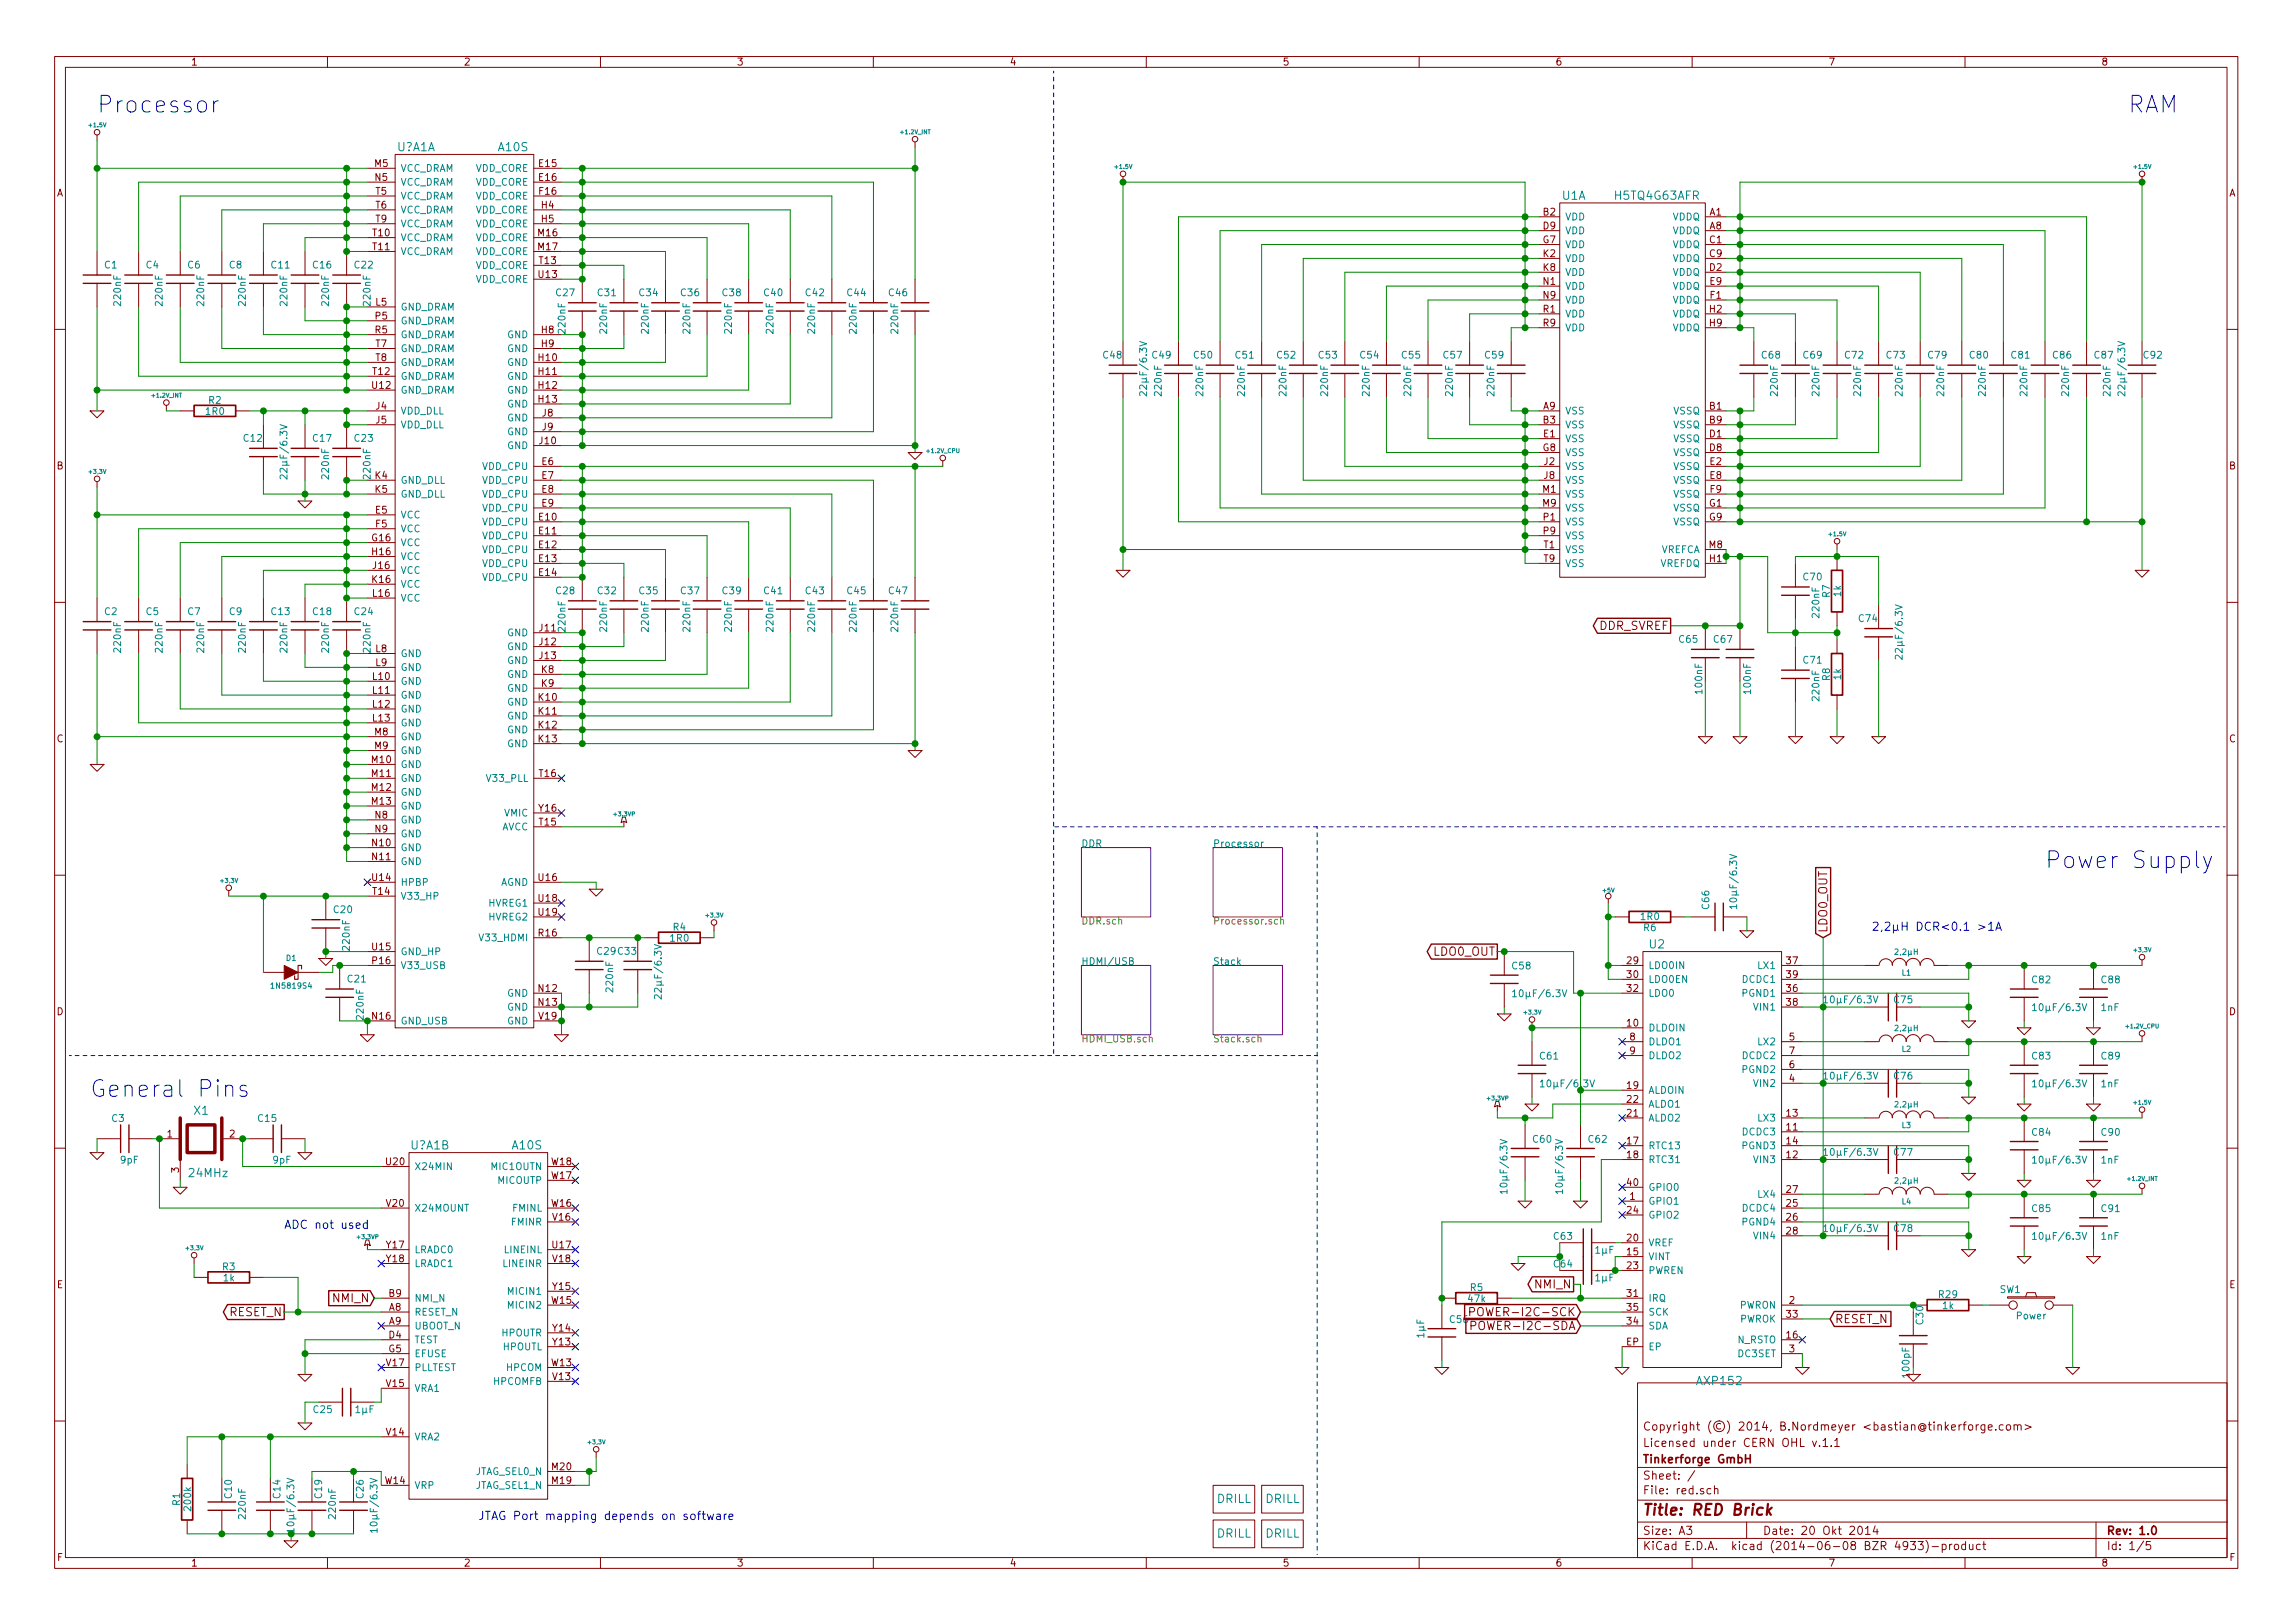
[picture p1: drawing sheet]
<svg xmlns="http://www.w3.org/2000/svg" width="297mm" height="210mm" viewBox="0 0 297 210" stroke-linecap="round" stroke-linejoin="round" font-family="sans-serif">
<defs><g id="words">
<g font-size="3" fill="#0000c2">
<text x="12.6" y="14.6">Processor</text>
<text x="275.7" y="14.6">RAM</text>
<text x="264.9" y="112.5">Power Supply</text>
<text x="11.7" y="142.1">General Pins</text>
</g>
<text font-size="2" fill="#840000" x="212.8" y="196.3">Title: RED Brick</text>
<g font-size="1.5" fill="#008484">
<text x="51.4" y="19.6">U?A1A</text>
<text x="64.6" y="19.6">A10S</text>
<text x="202.4" y="25.9">U1A</text>
<text x="209.3" y="25.9">H5TQ4G63AFR</text>
<text x="213.7" y="122.9">U2</text>
<text x="25.1" y="144.4">X1</text>
<text x="53.2" y="148.9">U?A1B</text>
<text x="66.4" y="148.9">A10S</text>
<text x="24.6" y="152.5">24MHz</text>
<text x="219.9" y="179.4">AXP152</text>
<text x="157.6" y="194.7">DRILL</text>
<text x="163.9" y="194.7">DRILL</text>
<text x="157.6" y="199.2">DRILL</text>
<text x="163.9" y="199.2">DRILL</text>
</g>
<g font-size="1.5" fill="#840000">
<text x="207" y="81.6">DDR_SVREF</text>
<text x="185.7" y="123.8">LDO0_OUT</text>
<text x="236.7" y="120.8" transform="rotate(-90 236.7 120.8)">LDO0_OUT</text>
<text x="198.9" y="166.9">NMI_N</text>
<text x="29.6" y="170.5">RESET_N</text>
<text x="43.2" y="168.7">NMI_N</text>
<text x="191.9" y="170.5">POWER-I2C-SCK</text>
<text x="191.9" y="172.3">POWER-I2C-SDA</text>
<text x="237.7" y="171.4">RESET_N</text>
<text x="212.8" y="185.3">Copyright (©) 2014, B.Nordmeyer &lt;bastian@tinkerforge.com&gt;</text>
<text x="212.8" y="191.7">Sheet: /</text>
<text x="212.8" y="189.6">Tinkerforge GmbH</text>
<text x="212.8" y="187.4">Licensed under CERN OHL v.1.1</text>
<text x="212.8" y="193.6">File: red.sch</text>
<text x="212.8" y="200.8">KiCad E.D.A. kicad (2014-06-08 BZR 4933)-product</text>
<text x="212.8" y="198.8">Size: A3</text>
<text x="228.4" y="198.8">Date: 20 Okt 2014</text>
<text x="272.9" y="198.8">Rev: 1.0</text>
<text x="272.9" y="200.8">Id: 1/5</text>
</g>
<g font-size="1.5" fill="#0000c2">
<text x="242.5" y="120.6">2,2µH DCR&lt;0.1 &gt;1A</text>
<text x="36.8" y="159.2">ADC not used</text>
<text x="62" y="196.9">JTAG Port mapping depends on software</text>
</g>
<g font-size="1.3" fill="#840000">
<text x="24.7" y="8.5">1</text>
<text x="60.1" y="8.5">2</text>
<text x="95.5" y="8.5">3</text>
<text x="130.8" y="8.5">4</text>
<text x="166.2" y="8.5">5</text>
<text x="201.5" y="8.5">6</text>
<text x="236.9" y="8.5">7</text>
<text x="272.2" y="8.5">8</text>
<text x="48.5" y="21.6">M5</text>
<text x="48.6" y="23.4">N5</text>
<text x="69.8" y="21.6">E15</text>
<text x="69.8" y="23.4">E16</text>
<text x="7.3" y="25.4">A</text>
<text x="48.7" y="25.2">T5</text>
<text x="48.7" y="27">T6</text>
<text x="48.7" y="28.8">T9</text>
<text x="69.9" y="25.2">F16</text>
<text x="70.2" y="27">H4</text>
<text x="70.2" y="28.8">H5</text>
<text x="199.9" y="27.9">B2</text>
<text x="199.9" y="29.7">D9</text>
<text x="221.5" y="27.9">A1</text>
<text x="221.5" y="29.7">A8</text>
<text x="288.7" y="25.4">A</text>
<text x="48.3" y="30.6">T10</text>
<text x="48.3" y="32.4">T11</text>
<text x="69.7" y="30.6">M16</text>
<text x="69.7" y="32.4">M17</text>
<text x="69.8" y="36">U13</text>
<text x="69.9" y="34.2">T13</text>
<text x="199.9" y="31.5">G7</text>
<text x="199.9" y="33.3">K2</text>
<text x="199.9" y="35.1">K8</text>
<text x="221.5" y="31.5">C1</text>
<text x="221.5" y="35.1">D2</text>
<text x="221.5" y="33.3">C9</text>
<text x="48.6" y="41.4">P5</text>
<text x="48.7" y="39.6">L5</text>
<text x="199.9" y="36.9">N1</text>
<text x="199.9" y="40.5">R1</text>
<text x="199.9" y="38.7">N9</text>
<text x="221.5" y="40.5">H2</text>
<text x="221.5" y="36.9">E9</text>
<text x="221.5" y="38.7">F1</text>
<text x="48.6" y="43.2">R5</text>
<text x="48.7" y="45">T7</text>
<text x="48.7" y="46.8">T8</text>
<text x="69.8" y="46.8">H10</text>
<text x="70.2" y="43.2">H8</text>
<text x="70.2" y="45">H9</text>
<text x="199.9" y="42.3">R9</text>
<text x="221.5" y="42.3">H9</text>
<text x="48.2" y="50.4">U12</text>
<text x="48.3" y="48.6">T12</text>
<text x="48.7" y="53.1">J4</text>
<text x="69.8" y="48.6">H11</text>
<text x="69.8" y="50.4">H12</text>
<text x="69.8" y="52.2">H13</text>
<text x="70.3" y="53.9">J8</text>
<text x="199.9" y="53.1">A9</text>
<text x="221.5" y="53.1">B1</text>
<text x="48.7" y="54.8">J5</text>
<text x="69.9" y="57.5">J10</text>
<text x="70.3" y="55.7">J9</text>
<text x="199.9" y="58.4">G8</text>
<text x="199.9" y="54.8">B3</text>
<text x="199.9" y="56.6">E1</text>
<text x="221.5" y="56.6">D1</text>
<text x="221.5" y="58.4">D8</text>
<text x="221.5" y="54.8">B9</text>
<text x="7.3" y="60.8">B</text>
<text x="48.6" y="62">K4</text>
<text x="48.6" y="63.8">K5</text>
<text x="70.2" y="60.2">E6</text>
<text x="70.2" y="62">E7</text>
<text x="70.2" y="63.8">E8</text>
<text x="70.2" y="65.6">E9</text>
<text x="199.8" y="63.8">M1</text>
<text x="199.8" y="65.6">M9</text>
<text x="200" y="60.2">J2</text>
<text x="200" y="62">J8</text>
<text x="221.4" y="65.6">G1</text>
<text x="221.5" y="60.2">E2</text>
<text x="221.5" y="62">E8</text>
<text x="221.5" y="63.8">F9</text>
<text x="288.7" y="60.8">B</text>
<text x="48.2" y="70.1">G16</text>
<text x="48.2" y="71.9">H16</text>
<text x="48.6" y="66.5">E5</text>
<text x="48.7" y="68.3">F5</text>
<text x="69.8" y="67.4">E10</text>
<text x="69.8" y="69.2">E11</text>
<text x="69.8" y="71">E12</text>
<text x="199.9" y="67.4">P1</text>
<text x="199.9" y="69.2">P9</text>
<text x="200" y="71">T1</text>
<text x="221.4" y="71">M8</text>
<text x="221.4" y="67.4">G9</text>
<text x="48.2" y="75.5">K16</text>
<text x="48.3" y="77.3">L16</text>
<text x="48.3" y="73.7">J16</text>
<text x="69.8" y="72.8">E13</text>
<text x="69.8" y="74.6">E14</text>
<text x="200" y="72.8">T9</text>
<text x="221.5" y="72.8">H1</text>
<text x="69.9" y="81.8">J11</text>
<text x="69.9" y="83.6">J12</text>
<text x="48.3" y="88.1">L10</text>
<text x="48.3" y="89.9">L11</text>
<text x="48.7" y="84.5">L8</text>
<text x="48.7" y="86.3">L9</text>
<text x="69.9" y="85.4">J13</text>
<text x="70.2" y="87.2">K8</text>
<text x="70.2" y="89">K9</text>
<text x="48.3" y="91.7">L12</text>
<text x="48.3" y="93.5">L13</text>
<text x="48.5" y="95.3">M8</text>
<text x="69.8" y="90.8">K10</text>
<text x="69.8" y="92.6">K11</text>
<text x="69.8" y="94.4">K12</text>
<text x="7.3" y="96.2">C</text>
<text x="48.2" y="98.8">M10</text>
<text x="48.2" y="100.6">M11</text>
<text x="48.5" y="97.1">M9</text>
<text x="69.8" y="96.2">K13</text>
<text x="69.9" y="100.6">T16</text>
<text x="288.7" y="96.2">C</text>
<text x="48.2" y="102.4">M12</text>
<text x="48.2" y="104.2">M13</text>
<text x="48.6" y="106">N8</text>
<text x="48.6" y="107.8">N9</text>
<text x="69.8" y="105.1">Y16</text>
<text x="69.9" y="106.9">T15</text>
<text x="48.2" y="109.6">N10</text>
<text x="48.2" y="111.4">N11</text>
<text x="48.2" y="114.1">U14</text>
<text x="48.3" y="115.9">T14</text>
<text x="69.8" y="114.1">U16</text>
<text x="69.8" y="116.8">U18</text>
<text x="69.8" y="118.6">U19</text>
<text x="48.2" y="123.1">U15</text>
<text x="48.3" y="124.9">P16</text>
<text x="69.8" y="121.3">R16</text>
<text x="210.8" y="124.9">29</text>
<text x="231.5" y="124.9">37</text>
<text x="7.3" y="131.5">D</text>
<text x="69.8" y="128.5">N12</text>
<text x="69.8" y="130.3">N13</text>
<text x="210.8" y="126.7">30</text>
<text x="210.8" y="128.5">32</text>
<text x="231.5" y="128.5">36</text>
<text x="231.5" y="130.3">38</text>
<text x="231.5" y="126.7">39</text>
<text x="288.7" y="131.5">D</text>
<text x="48.2" y="132.1">N16</text>
<text x="69.8" y="132.1">V19</text>
<text x="210.8" y="133">10</text>
<text x="211.1" y="134.8">8</text>
<text x="211.1" y="136.6">9</text>
<text x="231.8" y="134.8">5</text>
<text x="231.8" y="136.6">7</text>
<text x="210.8" y="142.9">22</text>
<text x="210.8" y="141.1">19</text>
<text x="231.8" y="140.2">4</text>
<text x="231.8" y="138.4">6</text>
<text x="21.7" y="147.3">1</text>
<text x="29.7" y="147.3">2</text>
<text x="210.8" y="144.6">21</text>
<text x="210.8" y="148.2">17</text>
<text x="231.5" y="146.4">11</text>
<text x="231.5" y="144.6">13</text>
<text x="231.5" y="148.2">14</text>
<text x="23.2" y="151.9" transform="rotate(-90 23.2 151.9)">3</text>
<text x="50" y="150.9">U20</text>
<text x="71.5" y="152.7">W17</text>
<text x="71.5" y="150.9">W18</text>
<text x="210.8" y="153.6">40</text>
<text x="210.8" y="150">18</text>
<text x="211.1" y="155.4">1</text>
<text x="231.5" y="150">12</text>
<text x="231.5" y="154.5">27</text>
<text x="50.1" y="156.3">V20</text>
<text x="50.1" y="161.7">Y17</text>
<text x="71.5" y="156.3">W16</text>
<text x="71.6" y="161.7">U17</text>
<text x="71.6" y="158.1">V16</text>
<text x="210.8" y="160.8">20</text>
<text x="210.8" y="157.2">24</text>
<text x="231.5" y="156.3">25</text>
<text x="231.5" y="158.1">26</text>
<text x="231.5" y="159.9">28</text>
<text x="7.4" y="166.9">E</text>
<text x="50.1" y="163.5">Y18</text>
<text x="50.4" y="168">B9</text>
<text x="71.6" y="167.1">Y15</text>
<text x="71.6" y="163.5">V18</text>
<text x="210.8" y="168">31</text>
<text x="210.8" y="164.4">23</text>
<text x="210.8" y="162.6">15</text>
<text x="288.8" y="166.9">E</text>
<text x="50.4" y="173.4">D4</text>
<text x="50.4" y="169.8">A8</text>
<text x="50.4" y="171.6">A9</text>
<text x="71.5" y="168.9">W15</text>
<text x="71.6" y="172.5">Y14</text>
<text x="210.8" y="171.6">34</text>
<text x="210.8" y="169.8">35</text>
<text x="231.5" y="170.7">33</text>
<text x="231.5" y="173.4">16</text>
<text x="231.8" y="168.9">2</text>
<text x="50.1" y="179.7">V15</text>
<text x="50.1" y="177">V17</text>
<text x="50.4" y="175.2">G5</text>
<text x="71.5" y="177">W13</text>
<text x="71.6" y="178.8">V13</text>
<text x="71.6" y="174.3">Y13</text>
<text x="210.7" y="174.3">EP</text>
<text x="231.8" y="175.2">3</text>
<text x="50.1" y="186">V14</text>
<text x="71.5" y="190.4">M20</text>
<text x="49.9" y="192.2">W14</text>
<text x="71.5" y="192.2">M19</text>
<text x="7.4" y="202.2">F</text>
<text x="24.7" y="202.9">1</text>
<text x="60.1" y="202.9">2</text>
<text x="95.5" y="202.9">3</text>
<text x="130.8" y="202.9">4</text>
<text x="166.2" y="202.9">5</text>
<text x="201.5" y="202.9">6</text>
<text x="236.9" y="202.9">7</text>
<text x="272.2" y="202.9">8</text>
<text x="288.8" y="202.2">F</text>
</g>
<g font-size="1.3" fill="#008484">
<text x="51.9" y="22.2">VCC_DRAM</text>
<text x="61.5" y="22.2">VDD_CORE</text>
<text x="51.9" y="24">VCC_DRAM</text>
<text x="51.9" y="25.8">VCC_DRAM</text>
<text x="51.9" y="27.6">VCC_DRAM</text>
<text x="51.9" y="29.4">VCC_DRAM</text>
<text x="61.5" y="27.6">VDD_CORE</text>
<text x="61.5" y="29.4">VDD_CORE</text>
<text x="61.5" y="24">VDD_CORE</text>
<text x="61.5" y="25.8">VDD_CORE</text>
<text x="202.8" y="28.5">VDD</text>
<text x="216.6" y="28.5">VDDQ</text>
<text x="13.6" y="34.8">C1</text>
<text x="18.9" y="34.8">C4</text>
<text x="24.3" y="34.8">C6</text>
<text x="29.7" y="34.8">C8</text>
<text x="35.2" y="34.8">C11</text>
<text x="40.6" y="34.8">C16</text>
<text x="46" y="34.8">C22</text>
<text x="51.9" y="31.2">VCC_DRAM</text>
<text x="51.9" y="33">VCC_DRAM</text>
<text x="61.5" y="34.8">VDD_CORE</text>
<text x="61.5" y="31.2">VDD_CORE</text>
<text x="61.5" y="33">VDD_CORE</text>
<text x="202.8" y="33.9">VDD</text>
<text x="202.8" y="32.1">VDD</text>
<text x="202.8" y="35.7">VDD</text>
<text x="202.8" y="30.3">VDD</text>
<text x="216.6" y="32.1">VDDQ</text>
<text x="216.6" y="35.7">VDDQ</text>
<text x="216.6" y="30.3">VDDQ</text>
<text x="216.6" y="33.9">VDDQ</text>
<text x="15.7" y="39.5" transform="rotate(-90 15.7 39.5)">220nF</text>
<text x="21" y="39.5" transform="rotate(-90 21 39.5)">220nF</text>
<text x="26.4" y="39.5" transform="rotate(-90 26.4 39.5)">220nF</text>
<text x="31.8" y="39.5" transform="rotate(-90 31.8 39.5)">220nF</text>
<text x="37.2" y="39.5" transform="rotate(-90 37.2 39.5)">220nF</text>
<text x="42.6" y="39.5" transform="rotate(-90 42.6 39.5)">220nF</text>
<text x="48" y="39.5" transform="rotate(-90 48 39.5)">220nF</text>
<text x="51.9" y="40.2">GND_DRAM</text>
<text x="61.5" y="36.6">VDD_CORE</text>
<text x="72.1" y="38.4">C27</text>
<text x="77.5" y="38.4">C31</text>
<text x="82.8" y="38.4">C34</text>
<text x="88.2" y="38.4">C36</text>
<text x="93.6" y="38.4">C38</text>
<text x="99" y="38.4">C40</text>
<text x="104.4" y="38.4">C42</text>
<text x="109.8" y="38.4">C44</text>
<text x="115.2" y="38.4">C46</text>
<text x="202.8" y="37.5">VDD</text>
<text x="202.8" y="41.1">VDD</text>
<text x="202.8" y="39.3">VDD</text>
<text x="216.6" y="39.3">VDDQ</text>
<text x="216.6" y="41.1">VDDQ</text>
<text x="216.6" y="37.5">VDDQ</text>
<text x="51.9" y="42">GND_DRAM</text>
<text x="51.9" y="43.8">GND_DRAM</text>
<text x="51.9" y="45.6">GND_DRAM</text>
<text x="51.9" y="47.4">GND_DRAM</text>
<text x="65.6" y="43.8">GND</text>
<text x="65.6" y="45.6">GND</text>
<text x="65.6" y="47.4">GND</text>
<text x="73.2" y="43.1" transform="rotate(-90 73.2 43.1)">220nF</text>
<text x="78.6" y="43.1" transform="rotate(-90 78.6 43.1)">220nF</text>
<text x="84" y="43.1" transform="rotate(-90 84 43.1)">220nF</text>
<text x="89.4" y="43.1" transform="rotate(-90 89.4 43.1)">220nF</text>
<text x="94.8" y="43.1" transform="rotate(-90 94.8 43.1)">220nF</text>
<text x="100.2" y="43.1" transform="rotate(-90 100.2 43.1)">220nF</text>
<text x="105.6" y="43.1" transform="rotate(-90 105.6 43.1)">220nF</text>
<text x="111" y="43.1" transform="rotate(-90 111 43.1)">220nF</text>
<text x="116.3" y="43.1" transform="rotate(-90 116.3 43.1)">220nF</text>
<text x="142.9" y="46.4">C48</text>
<text x="149.3" y="46.4">C49</text>
<text x="154.7" y="46.4">C50</text>
<text x="160.1" y="46.4">C51</text>
<text x="165.5" y="46.4">C52</text>
<text x="170.9" y="46.4">C53</text>
<text x="176.2" y="46.4">C54</text>
<text x="181.6" y="46.4">C55</text>
<text x="187" y="46.4">C57</text>
<text x="192.4" y="46.4">C59</text>
<text x="202.8" y="42.9">VDD</text>
<text x="216.6" y="42.9">VDDQ</text>
<text x="228.3" y="46.4">C68</text>
<text x="233.6" y="46.4">C69</text>
<text x="239" y="46.4">C72</text>
<text x="244.4" y="46.4">C73</text>
<text x="249.8" y="46.4">C79</text>
<text x="255.2" y="46.4">C80</text>
<text x="260.6" y="46.4">C81</text>
<text x="266" y="46.4">C86</text>
<text x="271.4" y="46.4">C87</text>
<text x="277.7" y="46.4">C92</text>
<text x="26.7" y="53.7">1R0</text>
<text x="27" y="52.3">R2</text>
<text x="51.9" y="53.7">VDD_DLL</text>
<text x="51.9" y="49.2">GND_DRAM</text>
<text x="51.9" y="51">GND_DRAM</text>
<text x="65.6" y="49.2">GND</text>
<text x="65.6" y="51">GND</text>
<text x="65.6" y="52.8">GND</text>
<text x="148.6" y="50.7" transform="rotate(-90 148.6 50.7)">22µF/6.3V</text>
<text x="150.5" y="51.1" transform="rotate(-90 150.5 51.1)">220nF</text>
<text x="155.9" y="51.1" transform="rotate(-90 155.9 51.1)">220nF</text>
<text x="161.2" y="51.1" transform="rotate(-90 161.2 51.1)">220nF</text>
<text x="166.6" y="51.1" transform="rotate(-90 166.6 51.1)">220nF</text>
<text x="172" y="51.1" transform="rotate(-90 172 51.1)">220nF</text>
<text x="177.4" y="51.1" transform="rotate(-90 177.4 51.1)">220nF</text>
<text x="182.8" y="51.1" transform="rotate(-90 182.8 51.1)">220nF</text>
<text x="188.2" y="51.1" transform="rotate(-90 188.2 51.1)">220nF</text>
<text x="193.6" y="51.1" transform="rotate(-90 193.6 51.1)">220nF</text>
<text x="202.8" y="53.7">VSS</text>
<text x="216.7" y="53.7">VSSQ</text>
<text x="230.3" y="51.1" transform="rotate(-90 230.3 51.1)">220nF</text>
<text x="235.7" y="51.1" transform="rotate(-90 235.7 51.1)">220nF</text>
<text x="241.1" y="51.1" transform="rotate(-90 241.1 51.1)">220nF</text>
<text x="246.4" y="51.1" transform="rotate(-90 246.4 51.1)">220nF</text>
<text x="251.8" y="51.1" transform="rotate(-90 251.8 51.1)">220nF</text>
<text x="257.2" y="51.1" transform="rotate(-90 257.2 51.1)">220nF</text>
<text x="262.6" y="51.1" transform="rotate(-90 262.6 51.1)">220nF</text>
<text x="268" y="51.1" transform="rotate(-90 268 51.1)">220nF</text>
<text x="273.4" y="51.1" transform="rotate(-90 273.4 51.1)">220nF</text>
<text x="275.3" y="50.7" transform="rotate(-90 275.3 50.7)">22µF/6.3V</text>
<text x="31.6" y="57.2">C12</text>
<text x="40.6" y="57.2">C17</text>
<text x="46" y="57.2">C23</text>
<text x="51.9" y="55.5">VDD_DLL</text>
<text x="65.6" y="54.6">GND</text>
<text x="65.6" y="56.4">GND</text>
<text x="65.6" y="58.2">GND</text>
<text x="202.8" y="57.3">VSS</text>
<text x="202.8" y="55.5">VSS</text>
<text x="202.8" y="59.1">VSS</text>
<text x="216.7" y="57.3">VSSQ</text>
<text x="216.7" y="59.1">VSSQ</text>
<text x="216.7" y="55.5">VSSQ</text>
<text x="37.2" y="61.5" transform="rotate(-90 37.2 61.5)">22µF/6.3V</text>
<text x="42.6" y="61.9" transform="rotate(-90 42.6 61.9)">220nF</text>
<text x="48" y="61.9" transform="rotate(-90 48 61.9)">220nF</text>
<text x="51.9" y="62.7">GND_DLL</text>
<text x="51.9" y="64.5">GND_DLL</text>
<text x="62.4" y="60.9">VDD_CPU</text>
<text x="62.4" y="62.7">VDD_CPU</text>
<text x="62.4" y="64.5">VDD_CPU</text>
<text x="202.8" y="64.5">VSS</text>
<text x="202.8" y="60.9">VSS</text>
<text x="202.8" y="62.7">VSS</text>
<text x="216.7" y="60.9">VSSQ</text>
<text x="216.7" y="62.7">VSSQ</text>
<text x="216.7" y="64.5">VSSQ</text>
<text x="51.9" y="67.1">VCC</text>
<text x="51.9" y="68.9">VCC</text>
<text x="51.9" y="70.7">VCC</text>
<text x="62.4" y="66.3">VDD_CPU</text>
<text x="62.4" y="68">VDD_CPU</text>
<text x="62.4" y="69.8">VDD_CPU</text>
<text x="62.4" y="71.6">VDD_CPU</text>
<text x="202.8" y="68">VSS</text>
<text x="202.8" y="71.6">VSS</text>
<text x="202.8" y="66.3">VSS</text>
<text x="202.8" y="69.8">VSS</text>
<text x="215.1" y="71.6">VREFCA</text>
<text x="216.7" y="66.3">VSSQ</text>
<text x="216.7" y="68">VSSQ</text>
<text x="51.9" y="72.5">VCC</text>
<text x="51.9" y="74.3">VCC</text>
<text x="51.9" y="76.1">VCC</text>
<text x="51.9" y="77.9">VCC</text>
<text x="62.4" y="73.4">VDD_CPU</text>
<text x="62.4" y="75.2">VDD_CPU</text>
<text x="72.1" y="77">C28</text>
<text x="77.5" y="77">C32</text>
<text x="82.8" y="77">C35</text>
<text x="88.2" y="77">C37</text>
<text x="93.6" y="77">C39</text>
<text x="99" y="77">C41</text>
<text x="104.4" y="77">C43</text>
<text x="109.8" y="77">C45</text>
<text x="115.2" y="77">C47</text>
<text x="202.8" y="73.4">VSS</text>
<text x="215" y="73.4">VREFDQ</text>
<text x="233.6" y="75.2">C70</text>
<text x="237" y="77.4" transform="rotate(-90 237 77.4)">R7</text>
<text x="238.5" y="77.3" transform="rotate(-90 238.5 77.3)">1k</text>
<text x="13.6" y="79.7">C2</text>
<text x="18.9" y="79.7">C5</text>
<text x="24.3" y="79.7">C7</text>
<text x="29.7" y="79.7">C9</text>
<text x="35.2" y="79.7">C13</text>
<text x="40.6" y="79.7">C18</text>
<text x="46" y="79.7">C24</text>
<text x="65.6" y="82.4">GND</text>
<text x="73.2" y="81.7" transform="rotate(-90 73.2 81.7)">220nF</text>
<text x="78.6" y="81.7" transform="rotate(-90 78.6 81.7)">220nF</text>
<text x="84" y="81.7" transform="rotate(-90 84 81.7)">220nF</text>
<text x="89.4" y="81.7" transform="rotate(-90 89.4 81.7)">220nF</text>
<text x="94.8" y="81.7" transform="rotate(-90 94.8 81.7)">220nF</text>
<text x="100.2" y="81.7" transform="rotate(-90 100.2 81.7)">220nF</text>
<text x="105.6" y="81.7" transform="rotate(-90 105.6 81.7)">220nF</text>
<text x="111" y="81.7" transform="rotate(-90 111 81.7)">220nF</text>
<text x="116.3" y="81.7" transform="rotate(-90 116.3 81.7)">220nF</text>
<text x="217.6" y="83.3">C65</text>
<text x="222" y="83.3">C67</text>
<text x="235.7" y="79.9" transform="rotate(-90 235.7 79.9)">220nF</text>
<text x="240.8" y="80.6">C74</text>
<text x="15.7" y="84.4" transform="rotate(-90 15.7 84.4)">220nF</text>
<text x="21" y="84.4" transform="rotate(-90 21 84.4)">220nF</text>
<text x="26.4" y="84.4" transform="rotate(-90 26.4 84.4)">220nF</text>
<text x="31.8" y="84.4" transform="rotate(-90 31.8 84.4)">220nF</text>
<text x="37.2" y="84.4" transform="rotate(-90 37.2 84.4)">220nF</text>
<text x="42.6" y="84.4" transform="rotate(-90 42.6 84.4)">220nF</text>
<text x="48" y="84.4" transform="rotate(-90 48 84.4)">220nF</text>
<text x="51.9" y="85.1">GND</text>
<text x="51.9" y="86.9">GND</text>
<text x="51.9" y="88.7">GND</text>
<text x="65.6" y="87.8">GND</text>
<text x="65.6" y="89.6">GND</text>
<text x="65.6" y="84.2">GND</text>
<text x="65.6" y="86">GND</text>
<text x="220.5" y="89.8" transform="rotate(-90 220.5 89.8)">100nF</text>
<text x="226.8" y="89.8" transform="rotate(-90 226.8 89.8)">100nF</text>
<text x="233.6" y="86">C71</text>
<text x="237" y="88.1" transform="rotate(-90 237 88.1)">R8</text>
<text x="238.5" y="88" transform="rotate(-90 238.5 88)">1k</text>
<text x="246.4" y="84.8" transform="rotate(-90 246.4 84.8)">22µF/6.3V</text>
<text x="51.9" y="95.9">GND</text>
<text x="51.9" y="90.5">GND</text>
<text x="51.9" y="92.3">GND</text>
<text x="51.9" y="94.1">GND</text>
<text x="65.6" y="91.4">GND</text>
<text x="65.6" y="93.2">GND</text>
<text x="65.6" y="95">GND</text>
<text x="235.7" y="90.7" transform="rotate(-90 235.7 90.7)">220nF</text>
<text x="51.9" y="97.7">GND</text>
<text x="51.9" y="99.5">GND</text>
<text x="51.9" y="101.3">GND</text>
<text x="63.1" y="101.3">V33_PLL</text>
<text x="65.6" y="96.8">GND</text>
<text x="51.9" y="106.7">GND</text>
<text x="51.9" y="103.1">GND</text>
<text x="51.9" y="104.9">GND</text>
<text x="64.9" y="107.6">AVCC</text>
<text x="65.3" y="105.8">VMIC</text>
<text x="51.9" y="108.5">GND</text>
<text x="51.9" y="110.3">GND</text>
<text x="51.9" y="112">GND</text>
<text x="140.1" y="109.7">DDR</text>
<text x="157.2" y="109.7">Processor</text>
<text x="43.3" y="118.3">C20</text>
<text x="51.9" y="116.5">V33_HP</text>
<text x="51.9" y="114.7">HPBP</text>
<text x="63.3" y="117.4">HVREG1</text>
<text x="63.3" y="119.2">HVREG2</text>
<text x="64.7" y="114.7">AGND</text>
<text x="212.6" y="119.2">1R0</text>
<text x="221.4" y="117.7" transform="rotate(-90 221.4 117.7)">C66</text>
<text x="225" y="117.2" transform="rotate(-90 225 117.2)">10µF/6.3V</text>
<text x="45.3" y="123" transform="rotate(-90 45.3 123)">220nF</text>
<text x="51.9" y="123.7">GND_HP</text>
<text x="51.9" y="125.5">V33_USB</text>
<text x="62.3" y="121.9">V33_HDMI</text>
<text x="77.4" y="123.7">C29 C33</text>
<text x="86.9" y="122">1R0</text>
<text x="87.2" y="120.5">R4</text>
<text x="140.1" y="125">HDMI/USB</text>
<text x="157.2" y="125">Stack</text>
<text x="195.9" y="125.6">C58</text>
<text x="212.9" y="120.6">R6</text>
<text x="213.5" y="125.5">LDO0IN</text>
<text x="227.8" y="125.5">LX1</text>
<text x="45.1" y="127.3">C21</text>
<text x="47.1" y="132" transform="rotate(-90 47.1 132)">220nF</text>
<text x="65.6" y="129.1">GND</text>
<text x="65.6" y="130.9">GND</text>
<text x="79.4" y="128.4" transform="rotate(-90 79.4 128.4)">220nF</text>
<text x="85.7" y="128.8" transform="rotate(-90 85.7 128.8)">22µF/6.3V</text>
<text x="196.5" y="129.2">10µF/6.3V</text>
<text x="213.5" y="127.3">LDO0EN</text>
<text x="213.5" y="129.1">LDO0</text>
<text x="225.8" y="129.1">PGND1</text>
<text x="225.8" y="127.3">DCDC1</text>
<text x="227.3" y="130.9">VIN1</text>
<text x="236.8" y="130">10µF/6.3V</text>
<text x="245.4" y="130">C75</text>
<text x="263.3" y="127.4">C82</text>
<text x="263.9" y="131">10µF/6.3V</text>
<text x="272.2" y="131">1nF</text>
<text x="272.3" y="127.4">C88</text>
<text x="51.9" y="132.7">GND_USB</text>
<text x="65.6" y="132.7">GND</text>
<text x="199.5" y="137.2">C61</text>
<text x="213.5" y="135.4">DLDO1</text>
<text x="213.5" y="137.2">DLDO2</text>
<text x="213.5" y="133.6">DLDOIN</text>
<text x="225.8" y="137.2">DCDC2</text>
<text x="227.8" y="135.4">LX2</text>
<text x="263.3" y="137.2">C83</text>
<text x="272.3" y="137.2">C89</text>
<text x="200.1" y="140.8">10µF/6.3V</text>
<text x="213.5" y="143.5">ALDO1</text>
<text x="213.5" y="141.7">ALDOIN</text>
<text x="225.8" y="139">PGND2</text>
<text x="227.3" y="140.8">VIN2</text>
<text x="236.8" y="139.8">10µF/6.3V</text>
<text x="245.4" y="139.8">C76</text>
<text x="263.9" y="140.8">10µF/6.3V</text>
<text x="272.2" y="140.8">1nF</text>
<text x="14.5" y="145.3">C3</text>
<text x="33.5" y="145.3">C15</text>
<text x="198.6" y="148">C60</text>
<text x="205.8" y="148">C62</text>
<text x="213.5" y="145.3">ALDO2</text>
<text x="213.5" y="148.9">RTC13</text>
<text x="225.8" y="147.1">DCDC3</text>
<text x="225.8" y="148.9">PGND3</text>
<text x="227.8" y="145.3">LX3</text>
<text x="236.8" y="149.7">10µF/6.3V</text>
<text x="245.4" y="149.7">C77</text>
<text x="263.3" y="147.1">C84</text>
<text x="272.3" y="147.1">C90</text>
<text x="15.6" y="150.7">9pF</text>
<text x="35.4" y="150.7">9pF</text>
<text x="53.7" y="151.6">X24MIN</text>
<text x="63.7" y="151.6">MIC1OUTN</text>
<text x="64.5" y="153.4">MICOUTP</text>
<text x="195.3" y="154.1" transform="rotate(-90 195.3 154.1)">10µF/6.3V</text>
<text x="202.4" y="154.1" transform="rotate(-90 202.4 154.1)">10µF/6.3V</text>
<text x="213.5" y="154.3">GPIO0</text>
<text x="213.5" y="150.7">RTC31</text>
<text x="227.3" y="150.7">VIN3</text>
<text x="227.8" y="155.2">LX4</text>
<text x="263.9" y="150.7">10µF/6.3V</text>
<text x="272.2" y="150.7">1nF</text>
<text x="53.7" y="157">X24MOUNT</text>
<text x="66.3" y="158.7">FMINR</text>
<text x="66.4" y="157">FMINL</text>
<text x="201.3" y="160.6">C63</text>
<text x="213.5" y="156.1">GPIO1</text>
<text x="213.5" y="161.4">VREF</text>
<text x="213.5" y="157.8">GPIO2</text>
<text x="225.8" y="157">DCDC4</text>
<text x="225.8" y="158.7">PGND4</text>
<text x="227.3" y="160.5">VIN4</text>
<text x="236.8" y="159.6">10µF/6.3V</text>
<text x="245.4" y="159.6">C78</text>
<text x="263.3" y="157">C85</text>
<text x="263.9" y="160.6">10µF/6.3V</text>
<text x="272.2" y="160.6">1nF</text>
<text x="272.3" y="157">C91</text>
<text x="28.8" y="164.5">R3</text>
<text x="29" y="166">1k</text>
<text x="53.7" y="162.3">LRADC0</text>
<text x="53.7" y="164.1">LRADC1</text>
<text x="65.2" y="164.1">LINEINR</text>
<text x="65.4" y="162.3">LINEINL</text>
<text x="66" y="167.7">MICIN1</text>
<text x="190.5" y="167.2">R5</text>
<text x="201.3" y="164.2">C64</text>
<text x="206.7" y="162.4">1µF</text>
<text x="206.7" y="166">1µF</text>
<text x="213.5" y="165">PWREN</text>
<text x="213.5" y="163.2">VINT</text>
<text x="259.1" y="167.5">SW1</text>
<text x="53.7" y="170.4">RESET_N</text>
<text x="53.7" y="172.2">UBOOT_N</text>
<text x="53.7" y="168.6">NMI_N</text>
<text x="64.9" y="173.1">HPOUTR</text>
<text x="66" y="169.5">MICIN2</text>
<text x="184.5" y="173.3" transform="rotate(-90 184.5 173.3)">1µF</text>
<text x="187.8" y="171.4">C56</text>
<text x="190.2" y="168.7">47k</text>
<text x="213.5" y="168.6">IRQ</text>
<text x="213.5" y="172.2">SDA</text>
<text x="213.5" y="170.4">SCK</text>
<text x="225.3" y="169.5">PWRON</text>
<text x="225.3" y="171.3">PWROK</text>
<text x="251.2" y="168.1">R29</text>
<text x="251.7" y="169.6">1k</text>
<text x="261.2" y="170.9">Power</text>
<text x="53.7" y="174">TEST</text>
<text x="53.7" y="175.8">EFUSE</text>
<text x="53.7" y="177.6">PLLTEST</text>
<text x="63.9" y="179.4">HPCOMFB</text>
<text x="65.1" y="174.9">HPOUTL</text>
<text x="65.6" y="177.6">HPCOM</text>
<text x="213.5" y="174.9">EP</text>
<text x="225" y="174">N_RSTO</text>
<text x="225.1" y="175.8">DC3SET</text>
<text x="40.6" y="183">C25</text>
<text x="46.1" y="183">1µF</text>
<text x="53.7" y="180.3">VRA1</text>
<text x="53.7" y="186.6">VRA2</text>
<text x="61.5" y="191.1">JTAG_SEL0_N</text>
<text x="23.3" y="195" transform="rotate(-90 23.3 195)">R1</text>
<text x="24.7" y="195.6" transform="rotate(-90 24.7 195.6)">200k</text>
<text x="30" y="194.1" transform="rotate(-90 30 194.1)">C10</text>
<text x="31.8" y="196.6" transform="rotate(-90 31.8 196.6)">220nF</text>
<text x="36.3" y="194.1" transform="rotate(-90 36.3 194.1)">C14</text>
<text x="38.1" y="198" transform="rotate(-90 38.1 198)">10µF/6.3V</text>
<text x="41.7" y="194.1" transform="rotate(-90 41.7 194.1)">C19</text>
<text x="43.5" y="196.6" transform="rotate(-90 43.5 196.6)">220nF</text>
<text x="47.1" y="194.1" transform="rotate(-90 47.1 194.1)">C26</text>
<text x="48.9" y="198" transform="rotate(-90 48.9 198)">10µF/6.3V</text>
<text x="53.7" y="192.9">VRP</text>
<text x="61.5" y="192.9">JTAG_SEL1_N</text>
</g>
<g font-size="1.3" fill="#848400">
<text x="140.1" y="119.8">DDR.sch</text>
<text x="157.2" y="119.8">Processor.sch</text>
<text x="140.1" y="135">HDMI_USB.sch</text>
<text x="157.2" y="135">Stack.sch</text>
</g>
<g font-size="1.3" fill="#008400">
<text x="249.1" y="171.5" transform="rotate(-90 249.1 171.5)">C30</text>
<text x="247.3" y="178.3" transform="rotate(-90 247.3 178.3)">100pF</text>
</g>
<g font-size="1" fill="#008484">
<text x="37.1" y="124.5">D1</text>
<text x="245.6" y="123.7">2,2µH</text>
<text x="35.4" y="128.1">1N5819S4</text>
<text x="246.4" y="126.4">L1</text>
<text x="245.6" y="133.6">2,2µH</text>
<text x="246.4" y="136.3">L2</text>
<text x="245.6" y="143.4">2,2µH</text>
<text x="246.4" y="146.1">L3</text>
<text x="245.6" y="153.3">2,2µH</text>
<text x="246.4" y="156">L4</text>
</g>
<g font-size=".8" fill="#008484">
<text x="11.6" y="16.5">+1.5V</text>
<text x="116.7" y="17.4">+1.2V_INT</text>
<text x="144.5" y="21.9">+1.5V</text>
<text x="276.5" y="21.9">+1.5V</text>
<text x="19.8" y="51.5">+1.2V_INT</text>
<text x="120.1" y="58.7">+1.2V_CPU</text>
<text x="11.6" y="61.4">+3,3V</text>
<text x="237" y="69.4">+1.5V</text>
<text x="79.6" y="105.7">+3.3VP</text>
<text x="28.6" y="114.3">+3,3V</text>
<text x="91.5" y="118.8">+3,3V</text>
<text x="207.7" y="115.6">+5V</text>
<text x="276.5" y="123.3">+3,3V</text>
<text x="197.5" y="131.4">+3,3V</text>
<text x="275.5" y="133.2">+1.2V_CPU</text>
<text x="192.7" y="142.5">+3.3VP</text>
<text x="276.5" y="143.1">+1.5V</text>
<text x="275.7" y="153">+1.2V_INT</text>
<text x="24.2" y="161.9">+3,3V</text>
<text x="46.4" y="160.5">+3.3VP</text>
<text x="76.2" y="187.1">+3,3V</text>
</g>
</g></defs>
<g fill="none" stroke="#840000" stroke-width=".13">
<path d="M7.1 7.3h282.8v195.9h-282.8zM8.5 8.7h280v193.1h-280zM12.6 17.5v.7M42.4 7.3v1.4M77.8 7.3v1.4M113.1 7.3v1.4M118.5 18.4v.7M148.5 7.3v1.4M183.8 7.3v1.4M219.2 7.3v1.4M254.5 7.3v1.4M12.6 32.6v3"/>
<path d="M12.6 36.7v3.1M18 32.6v3M18 36.7v3.1M23.3 32.6v3M23.3 36.7v3.1M28.7 32.6v3M28.7 36.7v3.1M34.1 32.6v3M34.1 36.7v3.1M39.5 32.6v3M39.5 36.7v3.1M44.9 32.6v3"/>
<path d="M44.9 36.7v3.1M47.6 27.2h3.6M47.6 29h3.6M47.6 39.8h3.6M47.6 21.8h3.6M47.6 23.6h3.6M47.6 25.4h3.6M47.6 30.8h3.6M47.6 32.6h3.6M51.2 20h17.9v113.2h-17.9zM69.1 27.2h3.6M69.1 29h3.6"/>
<path d="M69.1 21.8h3.6M69.1 23.6h3.6M69.1 25.4h3.6M69.1 30.8h3.6M69.1 32.6h3.6M69.1 34.4h3.6M69.1 36.2h3.6M75.4 36.2v3M80.8 36.2v3M86.2 36.2v3M91.6 36.2v3M97 36.2v3"/>
<path d="M102.4 36.2v3M107.8 36.2v3M113.1 36.2v3M118.5 36.2v3M145.5 22.9v.7M199.4 28.1h2.7M199.4 31.7h2.7M199.4 38.9h2.7M199.4 37.1h2.7M199.4 35.3h2.7M199.4 33.5h2.7M199.4 29.9h2.7"/>
<path d="M202.1 26.3h18.8v48.5h-18.8zM220.9 28.1h2.7M220.9 31.7h2.7M220.9 38.9h2.7M220.9 37.1h2.7M220.9 35.3h2.7M220.9 33.5h2.7M220.9 29.9h2.7M277.5 22.9v.7M7.1 42.7h1.4M11.7 53.2h1.8l-.9 .9zM21.6 52.5v.7"/>
<path d="M23.3 53.2h1.8M30.5 53.2h1.8M34.1 55v3.1M34.1 59.2v3M39.5 55v3.1M39.5 59.2v3M44.9 55v3.1M44.9 59.2v3M47.6 53.2h3.6M47.6 55h3.6M47.6 41.6h3.6M47.6 43.4h3.6"/>
<path d="M47.6 45.1h3.6M47.6 46.9h3.6M47.6 48.7h3.6M47.6 50.5h3.6M69.1 43.4h3.6M69.1 45.1h3.6M69.1 54.1h3.6M69.1 46.9h3.6M69.1 55.9h3.6M69.1 57.7h3.6M69.1 48.7h3.6M69.1 50.5h3.6"/>
<path d="M69.1 52.3h3.6M75.4 40.3v3.1M80.8 40.3v3.1M86.2 40.3v3.1M91.6 40.3v3.1M97 40.3v3.1M102.4 40.3v3.1M107.8 40.3v3.1M113.1 40.3v3.1M117.6 58.6h1.8l-.9 .9zM118.5 40.3v3.1M122.1 59.7v.7"/>
<path d="M145.5 44.3v3M145.5 48.4v3M152.7 44.3v3M152.7 48.4v3M158 44.3v3M158 48.4v3M163.4 44.3v3M163.4 48.4v3M168.8 44.3v3M168.8 48.4v3M174.2 44.3v3M174.2 48.4v3"/>
<path d="M179.6 44.3v3M179.6 48.4v3M185 44.3v3M185 48.4v3M190.4 44.3v3M190.4 48.4v3M195.8 44.3v3M195.8 48.4v3M199.4 53.2h2.7M199.4 55h2.7M199.4 56.8h2.7M199.4 40.7h2.7"/>
<path d="M199.4 58.6h2.7M199.4 42.5h2.7M220.9 53.2h2.7M220.9 55h2.7M220.9 56.8h2.7M220.9 40.7h2.7M220.9 58.6h2.7M220.9 42.5h2.7M227.2 44.3v3M227.2 48.4v3M232.6 44.3v3M232.6 48.4v3"/>
<path d="M238 44.3v3M238 48.4v3M243.4 44.3v3M243.4 48.4v3M248.7 44.3v3M248.7 48.4v3M254.1 44.3v3M254.1 48.4v3M259.5 44.3v3M259.5 48.4v3M264.9 44.3v3M264.9 48.4v3"/>
<path d="M270.3 44.3v3M270.3 48.4v3M277.5 44.3v3M277.5 48.4v3M288.5 42.7h1.4M7.1 78h1.4M12.6 62.4v.7M12.6 77.5v3M18 77.5v3M23.3 77.5v3M28.7 77.5v3M34.1 77.5v3"/>
<path d="M38.6 64.9h1.8l-.9 .9zM39.5 77.5v3M44.9 77.5v3M47.6 62.2h3.6M47.6 66.7h3.6M47.6 68.5h3.6M47.6 64h3.6M47.6 70.3h3.6M47.6 72.1h3.6M47.6 73.9h3.6M47.6 75.7h3.6M47.6 77.5h3.6"/>
<path d="M69.1 62.2h3.6M69.1 64h3.6M69.1 60.4h3.6M69.1 65.8h3.6M69.1 67.6h3.6M69.1 69.4h3.6M69.1 71.2h3.6M69.1 73h3.6M69.1 74.8h3.6M75.4 74.8v3M75.4 78.9v3.1M80.8 74.8v3"/>
<path d="M80.8 78.9v3.1M86.2 74.8v3M86.2 78.9v3.1M91.6 74.8v3M91.6 78.9v3.1M97 74.8v3M97 78.9v3.1M102.4 74.8v3M102.4 78.9v3.1M107.8 74.8v3M107.8 78.9v3.1M113.1 74.8v3"/>
<path d="M113.1 78.9v3.1M118.5 74.8v3M118.5 78.9v3.1M144.6 73.9h1.8l-.9 .9zM199.4 62.2h2.7M199.4 64h2.7M199.4 60.4h2.7M199.4 65.8h2.7M199.4 67.6h2.7M199.4 69.4h2.7M199.4 71.2h2.7M199.4 73h2.7"/>
<path d="M220.9 62.2h2.7M220.9 64h2.7M220.9 60.4h2.7M220.9 65.8h2.7M220.9 67.6h2.7M220.9 71.2h2.7M220.9 73h2.7M232.6 73v3M232.6 77.1v3.1M238 70.5v.7M238 72.1v1.8M238 79.3v1.8"/>
<path d="M243.4 78.4v3M276.6 73.9h1.8l-.9 .9zM288.5 78h1.4M11.7 99h1.8l-.9 .9zM12.6 81.6v3.1M18 81.6v3.1M23.3 81.6v3.1M28.7 81.6v3.1M34.1 81.6v3.1M39.5 81.6v3.1M44.9 81.6v3.1M47.6 84.7h3.6"/>
<path d="M47.6 95.4h3.6M47.6 86.5h3.6M47.6 97.2h3.6M47.6 88.3h3.6M47.6 99h3.6M47.6 90h3.6M47.6 91.8h3.6M47.6 93.6h3.6M69.1 87.4h3.6M69.1 89.2h3.6M69.1 90.9h3.6M69.1 82h3.6"/>
<path d="M69.1 92.7h3.6M69.1 83.8h3.6M69.1 94.5h3.6M69.1 85.6h3.6M69.1 96.3h3.6M117.6 97.2h1.8l-.9 .9zM220 95.4h1.8l-.9 .9zM220.9 81.1v3M220.9 85.2v3.1M224.5 95.4h1.8l-.9 .9zM225.4 81.1v3M225.4 85.2v3.1"/>
<path d="M231.7 95.4h1.8l-.9 .9zM232.6 83.8v3M232.6 87.9v3M237.1 95.4h1.8l-.9 .9zM238 82.9v1.8M238 90v1.8M242.5 95.4h1.8l-.9 .9zM243.4 82.5v3.1M7.1 113.4h1.4M29.6 115.4v.7M42.2 116.1v3M47.6 106.2h3.6"/>
<path d="M47.6 108h3.6M47.6 109.8h3.6M47.6 100.8h3.6M47.6 111.6h3.6M47.6 102.6h3.6M47.6 104.4h3.6M47.6 116.1h3.6M47.6 114.3h3.6M69.1 100.8h3.6M69.1 114.3h3.6M69.1 107.1h3.6M69.1 105.3h3.6"/>
<path d="M69.1 117h3.6M69.1 118.8h3.6M76.3 115.2h1.8l-.9 .9zM80.6 105.9h.4l.2 .7-.4-.2-.3 .2zM80.8 106.4v.7M89.8 106.2h.1M92.5 119.9v.7M208.3 116.5v.5M209.2 118.8h1.8M216.4 118.8h1.8M219.1 118.8h3.1M223.2 118.8h3.1"/>
<path d="M288.5 113.4h1.4M34.1 126h2.7M38.6 126h2.7M41.3 124.2h1.8l-.9 .9zM42.2 120.2v3.1M44 125.1v3M44 129.2v3.1M46.7 134.1h1.8l-.9 .8zM47.6 123.3h3.6M47.6 132.3h3.6M47.6 125.1h3.6M69.1 128.7h3.6"/>
<path d="M69.1 130.5h3.6M69.1 132.3h3.6M69.1 121.5h3.6M71.8 134.1h1.8l-.9 .8zM76.3 121.5v3M76.3 125.6v3.1M82.6 121.5v3M82.6 125.6v3.1M83.5 121.5h1.8M90.7 121.5h1.8M194 131.4h1.8l-.9 .9zM194.9 123.3v3"/>
<path d="M194.9 127.4v3.1M198.5 132.4v.8M198.5 134.9v3.1M198.5 139.1v3M210.1 128.7h2.7M210.1 125.1h2.7M210.1 134.9h2.7M210.1 136.7h2.7M210.1 133.2h2.7M210.1 126.9h2.7M212.8 123.3h18v53.9h-18zM225.4 120.6h1.8l-.9 .9z"/>
<path d="M230.8 128.7h2.7M230.8 130.5h2.7M230.8 125.1h2.7M230.8 134.9h2.7M230.8 138.5h2.7M230.8 136.7h2.7M230.8 126.9h2.7M241.6 130.5h3M241.6 125.1h1.8M241.6 134.9h1.8M243.4 125.1a.86 .86 0 0 1 .9-.9 .86 .86 0 0 1 .9 .9M243.4 134.9a.86 .86 0 0 1 .9-.8 .86 .86 0 0 1 .9 .8"/>
<path d="M245.1 125.1a.92 .92 0 0 1 .9-.9 .92 .92 0 0 1 1 .9M245.1 134.9a.92 .92 0 0 1 .9-.9 .92 .92 0 0 1 1 .9M245.7 130.5h3M246.9 125.1a.92 .92 0 0 1 .9-.9 .92 .92 0 0 1 .9 .9 .9 .9 0 0 1 .9-.9 .9 .9 0 0 1 .9 .9M246.9 134.9a.92 .92 0 0 1 .9-.9 .92 .92 0 0 1 .9 .9 .9 .9 0 0 1 .9-.8 .9 .9 0 0 1 .9 .8M250.5 125.1h1.8M250.5 134.9h1.8M254.1 132.3h1.8l-.9 .9zM261.3 133.2h1.8l-.9 .9zM262.2 125.1v3M262.2 129.2v3.1M262.2 134.9v3.1"/>
<path d="M262.2 139.1v3M270.3 133.2h1.8l-.9 .9zM271.2 125.1v3M271.2 129.2v3.1M271.2 134.9v3.1M271.2 139.1v3M277.5 134.2v.7M277.5 124.4v.7M7.1 148.7h1.4M11.7 149.3h1.8l-.9 .9zM12.6 147.5h3M16.7 147.5h3.1"/>
<path d="M20.7 147.5h2.6M22.5 153.8h1.7l-.9 .9zM23.3 150.2v2.7M28.7 147.5h2.7M32.3 147.5h3.1M36.5 147.5h3M38.6 149.3h1.8l-.9 .9zM49.4 156.5h3.6M49.4 151.1h3.6M53 149.3h17.9v44.9h-17.9zM70.9 156.5h3.6M70.9 158.3h3.6"/>
<path d="M70.9 151.1h3.6M70.9 152.9h3.6M193.8 142.7h.3l.2 .7-.3-.2-.4 .2zM194 143.2v.7M196.7 155.6h1.8l-.9 .9zM197.6 143h1.8l-.9 .9zM197.6 145.7v3.1M197.6 149.9v3M203.8 155.6h1.8l-.9 .9zM204.7 145.7v3.1M204.7 149.9v3M210.1 155.6h2.7"/>
<path d="M210.1 153.8h2.7M210.1 144.8h2.7M210.1 150.2h2.7M210.1 143h2.7M210.1 148.4h2.7M210.1 157.4h2.7M210.1 141.2h2.7M230.8 140.3h2.7M230.8 146.6h2.7M230.8 144.8h2.7M230.8 150.2h2.7M230.8 148.4h2.7"/>
<path d="M230.8 156.5h2.7M230.8 158.3h2.7M230.8 154.7h2.7M241.6 140.3h3M241.6 144.8h1.8M241.6 150.2h3M241.6 154.7h1.8M243.4 144.8a.86 .86 0 0 1 .9-.8 .86 .86 0 0 1 .9 .8M243.4 154.7a.86 .86 0 0 1 .9-.9 .86 .86 0 0 1 .9 .9M245.1 144.8a.92 .92 0 0 1 .9-.9 .92 .92 0 0 1 1 .9M245.1 154.7a.92 .92 0 0 1 .9-.9 .92 .92 0 0 1 1 .9M245.7 140.3h3"/>
<path d="M245.7 150.2h3M246.9 144.8a.92 .92 0 0 1 .9-.9 .92 .92 0 0 1 .9 .9 .9 .9 0 0 1 .9-.9 .9 .9 0 0 1 .9 .9M246.9 154.7a.92 .92 0 0 1 .9-.9 .92 .92 0 0 1 .9 .9 .9 .9 0 0 1 .9-.9 .9 .9 0 0 1 .9 .9M250.5 144.8h1.8M250.5 154.7h1.8M254.1 142.1h1.8l-.9 .9zM254.1 152h1.8l-.9 .9zM261.3 143h1.8l-.9 .9zM261.3 152.9h1.8l-.9 .9zM262.2 144.8v3.1M262.2 149v3M262.2 154.7v3.1"/>
<path d="M262.2 158.8v3.1M270.3 143h1.8l-.9 .9zM270.3 152.9h1.8l-.9 .9zM271.2 144.8v3.1M271.2 149v3M271.2 154.7v3.1M271.2 158.8v3.1M277.5 144.1v.7M277.5 154v.7M288.5 148.7h1.4M25.1 163v.7M25.1 165.5h1.8"/>
<path d="M32.3 165.5h1.8M38.6 178.1h1.8l-.9 .9zM47.4 160.6h.4l.2 .8-.4-.2-.4 .2zM47.6 161.2v.7M49.4 175.4h3.6M49.4 168.2h3.6M49.4 171.8h3.6M49.4 170h3.6M49.4 173.6h3.6M49.4 177.2h3.6M49.4 179.8h3.6M49.4 161.9h3.6"/>
<path d="M49.4 163.7h3.6M70.9 169.1h3.6M70.9 174.5h3.6M70.9 179h3.6M70.9 177.2h3.6M70.9 172.7h3.6M70.9 167.3h3.6M70.9 161.9h3.6M70.9 163.7h3.6M185.9 177.2h1.8l-.9 .9zM186.8 168.2h1.8M186.8 169.1v3"/>
<path d="M186.8 173.2v3.1M190.4 170l.5-.1 .1-.2v-.2l-.2-.1h-.4v1.1M190.6 171.7h.5l.1-.2-.1-.2-.1-.1h-.4v1.1M191.5 169.5a.36 .36 0 0 1 .4-.1 .36 .36 0 0 1 .2 .3v.6a.38 .38 0 0 1-.4 .2 .38 .38 0 0 1-.3-.4zM194 168.2h1.8M195.8 163.7h1.8l-.9 .9zM202.1 161h3M202.1 164.6h3M206.2 161h3M206.2 164.6h3M209.2 177.2h1.8l-.9 .9zM210.1 161h2.7"/>
<path d="M210.1 168.2h2.7M210.1 164.6h2.7M210.1 171.8h2.7M210.1 162.8h2.7M210.1 170h2.7M210.1 174.5h2.7M212.1 179.1h76.4v22.7h-76.4zM230.8 169.1h2.7M230.8 175.4h2.7M230.8 170.9h2.7M230.8 173.6h2.7M230.8 160.1h2.7"/>
<path d="M232.6 177.2h1.8l-.9 .9zM241.6 160.1h3M245.7 160.1h3M247 178.1h1.7l-.9 .9zM247.8 169.1h1.8M247.8 170v3M247.8 174.1v3.1M254.1 161.9h1.8l-.9 .9zM255 169.1h1.8M257.7 169.1h2.5M260.1 168h6.1v.2h-6.1zM261.3 162.8h1.8l-.9 .9z"/>
<path d="M262.4 168l.2-.5h1.1l.1 .5M266 169.1h2.5M267.6 177.2h1.8l-.9 .9zM270.3 162.8h1.8l-.9 .9zM7.1 184.1h1.4M24.2 189.7v1.8M24.2 196.9v1.8M28.7 191.5v3.1M28.7 195.7v3M35 191.5v3.1M35 195.7v3M36.8 199.6h1.8l-.9 .9z"/>
<path d="M38.6 184.3h1.8l-.9 .9zM40.4 191.5v3.1M40.4 195.7v3M41.3 181.6h3.1M45.4 181.6h3.1M45.8 191.5v3.1M45.8 195.7v3M49.4 186.1h3.6M49.4 192.4h3.6M70.9 190.6h3.6M70.9 192.4h3.6M77.2 188.1v.7"/>
<path d="M157.2 196.9h5.3v3.6h-5.3zM157.2 192.4h5.3v3.6h-5.3zM163.4 196.9h5.4v3.6h-5.4zM163.4 192.4h5.4v3.6h-5.4zM212.1 199.3h76.4M212.1 197.2h76.4M212.1 194.3h76.4M212.1 190.1h76.4M218.5 197.7h.6l-.3 .4 .3 .1v.5l-.1 .1-.5-.1M219.5 190.5l-.9 1.4M221.6 192.9l-.3-.1-.2 .2 .1 .4 .1 .1h.3M222.1 192.9l.1-.1 .3 .1v.6"/>
<path d="M222.1 192.5v1M226.3 197.2v2.1M234.8 186.7l.2 .7 .3-.7M235.7 187.3v.1M236.2 186.6l.3-.3v1.1M236.2 187.4h.6M237.2 187.3v.1M237.7 186.6l.3-.3v1.1M237.7 187.4h.6M240.8 197.8l.1-.1a.58 .58 0 0 1 .4 .5 .58 .58 0 0 1-.2 .5l-.1 .1a.57 .57 0 0 1-.4-.5 .57 .57 0 0 1 .2-.5zM241.7 198l.3-.3v1.1M241.7 198.8h.6"/>
<path d="M242.9 197.7l-.2 .7h.6M243.2 198.1v.7M247.5 199.7h.6l-.3 .4 .3 .1v.5l-.2 .1-.4-.1M248.5 199.7h.6l-.3 .4 .3 .1v.5l-.2 .1-.4-.1M249.5 199.6a1.21 1.21 0 0 1 0 1.6M254.1 184.6l-.3 .2M254.3 184.6h.4M254.6 199.7v1.1M254.7 184.2l-.3 .2v.9M255.1 184.7l.1-.1 .3 .1 .1 .4-.1 .1-.3 .1-.1-.1zM256 184.6v.7M256.3 184.6l-.3 .2"/>
<path d="M257 199.7v.9l.2 .2M257.1 184.6v.9l-.2 .1h-.2M257.1 184.6h-.3l-.2 .2 .1 .4 .1 .1 .3-.1M257.6 184.9l.5-.1-.1-.2h-.3l-.1 .1v.5h.4M258.5 185.2v.1M259.5 184.6h-.3l-.2 .2v.4l.2 .1 .3-.1M260 184.7l.1-.1 .3 .1 .1 .4-.1 .1-.3 .1-.1-.1zM260.9 184.7l.1-.1h.3l.1 .7M260.9 184.6v.7M261.4 184.7a.25 .25 0 0 1 .2-.1 .25 .25 0 0 1 .2 .1v.6M262.3 184.6l.8 .3-.8 .3M271.5 197.2v4.6"/>
<path d="M277.7 199.6l-.9 1.4M278.6 199.7h-.5l-.1 .5 .2-.1h.3l.1 .2v.4l-.2 .1-.4-.1M288.5 184.1h1.4M42.4 201.8v1.4M77.8 201.8v1.4M113.1 201.8v1.4M148.5 201.8v1.4M183.8 201.8v1.4M219.2 201.8v1.4M250.3 200.4h.8M251.6 200.1h.3l.2 .2-.1 .4h-.4M251.6 200.1v1"/>
<path d="M252.6 200.1v.7M252.9 200.1l-.3 .2M253.2 200.1h.2h.3v.5l-.1 .1-.2 .1-.2-.1zM254.5 201.8v1.4M254.6 200.1h-.3l-.2 .2 .1 .4 .1 .1 .3-.1M255.1 200.1l.1 .6 .2 .1 .2-.1M255.6 200.1v.7M256.5 200.1h-.3l-.2 .2 .1 .4 .1 .1 .3-.1M256.8 200.1h.4"/>
<circle cx="12.6" cy="17.1" r=".36"/>
<circle cx="118.5" cy="18" r=".36"/>
<circle cx="145.5" cy="22.5" r=".36"/>
<circle cx="277.5" cy="22.5" r=".36"/>
<circle cx="21.6" cy="52.2" r=".36"/>
<circle cx="122.1" cy="59.3" r=".36"/>
<circle cx="12.6" cy="62" r=".36"/>
<circle cx="238" cy="70.1" r=".36"/>
<circle cx="29.6" cy="115" r=".36"/>
<circle cx="92.5" cy="119.5" r=".36"/>
<circle cx="208.3" cy="116.1" r=".36"/>
<circle cx="198.5" cy="132.1" r=".36"/>
<circle cx="277.5" cy="124" r=".36"/>
<circle cx="277.5" cy="133.9" r=".36"/>
<circle cx="277.5" cy="143.7" r=".36"/>
<circle cx="277.5" cy="153.6" r=".36"/>
<circle cx="25.1" cy="162.6" r=".36"/>
<circle cx="260.8" cy="169.1" r=".54"/>
<circle cx="265.5" cy="169.1" r=".54"/>
<circle cx="77.2" cy="187.8" r=".36"/>
</g>
<path d="M25.1 52.5h5.4v1.4h-5.4zM237.3 73.9h1.4v5.4h-1.4zM237.3 84.7h1.4v5.3h-1.4zM211 118.1h5.4v1.4h-5.4zM85.3 120.8h5.4v1.4h-5.4zM26.9 164.8h5.4v1.4h-5.4zM188.6 167.5h5.4v1.4h-5.4zM249.6 168.4h5.4v1.4h-5.4zM23.5 191.5h1.5v5.4h-1.5zM226.1 189h.6M226.7 188.5v1M278.9 197.8l.1-.1a.58 .58 0 0 1 .4 .5 .58 .58 0 0 1-.2 .5l-.1 .1a.57 .57 0 0 1-.4-.5 .57 .57 0 0 1 .2-.5z" fill="none" stroke="#840000" stroke-width=".22"/>
<path d="M229 194.8l-.1 1.4M229 195.7l.4 .5M229.5 195.3l-.6 .6" fill="none" stroke="#840000" stroke-width=".29"/>
<path d="M140.1 109.8h9v9h-9zM157.2 109.8h8.9v9h-8.9zM140.1 125.1h9v9h-9zM157.2 125.1h8.9v9h-8.9z" fill="none" stroke="#840084" stroke-width=".13"/>
<g fill="none" stroke="#840000" stroke-width=".18">
<path d="M10.8 36.7h3.6M10.8 35.6h3.6M16.2 36.7h3.6M16.2 35.6h3.6M21.6 36.7h3.5M21.6 35.6h3.5M26.9 36.7h3.6M26.9 35.6h3.6M32.3 36.7h3.6M32.3 35.6h3.6M37.7 36.7h3.6M37.7 35.6h3.6"/>
<path d="M43.1 36.7h3.6M43.1 35.6h3.6M73.6 39.2h3.6M79 39.2h3.6M84.4 39.2h3.6M89.8 39.2h3.6M95.2 39.2h3.6M100.6 39.2h3.6M106 39.2h3.6M111.4 39.2h3.5M116.7 39.2h3.6M32.3 59.2h3.6"/>
<path d="M32.3 58.1h3.6M37.7 59.2h3.6M37.7 58.1h3.6M43.1 59.2h3.6M43.1 58.1h3.6M73.6 40.3h3.6M79 40.3h3.6M84.4 40.3h3.6M89.8 40.3h3.6M95.2 40.3h3.6M100.6 40.3h3.6M106 40.3h3.6"/>
<path d="M111.4 40.3h3.5M116.7 40.3h3.6M143.7 48.4h3.6M143.7 47.3h3.6M150.9 48.4h3.6M150.9 47.3h3.6M156.3 48.4h3.5M156.3 47.3h3.5M161.6 48.4h3.6M161.6 47.3h3.6M167 48.4h3.6M167 47.3h3.6"/>
<path d="M172.4 48.4h3.6M172.4 47.3h3.6M177.8 48.4h3.6M177.8 47.3h3.6M183.2 48.4h3.6M183.2 47.3h3.6M188.6 48.4h3.6M188.6 47.3h3.6M194 48.4h3.6M194 47.3h3.6M225.4 48.4h3.6M225.4 47.3h3.6"/>
<path d="M230.8 48.4h3.6M230.8 47.3h3.6M236.2 48.4h3.6M236.2 47.3h3.6M241.6 48.4h3.6M241.6 47.3h3.6M247 48.4h3.5M247 47.3h3.5M252.3 48.4h3.6M252.3 47.3h3.6M257.7 48.4h3.6M257.7 47.3h3.6"/>
<path d="M263.1 48.4h3.6M263.1 47.3h3.6M268.5 48.4h3.6M268.5 47.3h3.6M275.7 48.4h3.6M275.7 47.3h3.6M73.6 78.9h3.6M73.6 77.8h3.6M79 78.9h3.6M79 77.8h3.6M84.4 78.9h3.6M84.4 77.8h3.6"/>
<path d="M89.8 78.9h3.6M89.8 77.8h3.6M95.2 78.9h3.6M95.2 77.8h3.6M100.6 78.9h3.6M100.6 77.8h3.6M106 78.9h3.6M106 77.8h3.6M111.4 78.9h3.5M111.4 77.8h3.5M116.7 78.9h3.6M116.7 77.8h3.6"/>
<path d="M230.8 77.1h3.6M230.8 76h3.6M10.8 81.6h3.6M10.8 80.5h3.6M16.2 81.6h3.6M16.2 80.5h3.6M21.6 81.6h3.5M21.6 80.5h3.5M26.9 81.6h3.6M26.9 80.5h3.6M32.3 81.6h3.6M32.3 80.5h3.6"/>
<path d="M37.7 81.6h3.6M37.7 80.5h3.6M43.1 81.6h3.6M43.1 80.5h3.6M206.9 80.1h9.5v1.9h-9.5l-.5-.9zM219.1 85.2h3.6M219.1 84.1h3.6M223.6 85.2h3.6M223.6 84.1h3.6M230.8 87.9h3.6M230.8 86.8h3.6M241.6 82.5h3.6"/>
<path d="M241.6 81.4h3.6M40.4 119.1h3.6M222.2 117v3.6M223.2 117v3.6M235.2 112.4h1.9v8.5l-.9 .6-1-.6zM40.4 120.2h3.6M42.2 129.2h3.6M42.2 128.1h3.6M74.5 125.6h3.6M74.5 124.5h3.6M80.8 125.6h3.6M80.8 124.5h3.6"/>
<path d="M185.4 122.3h8.6v1.9h-8.6l-.5-.9zM193.1 126.3h3.6M193.1 127.4h3.6M196.7 138h3.6M196.7 139.1h3.6M244.6 128.7v3.6M244.6 138.5v3.6M245.7 128.7v3.6M245.7 138.5v3.6M260.4 129.2h3.6M260.4 128.1h3.6M260.4 138h3.6"/>
<path d="M260.4 139.1h3.6M269.4 129.2h3.6M269.4 128.1h3.6M269.4 138h3.6M269.4 139.1h3.6M15.6 145.7v3.6M16.7 145.7v3.6M35.4 145.7v3.6M36.5 145.7v3.6M195.8 148.8h3.6M195.8 149.9h3.6M202.9 148.8h3.6"/>
<path d="M202.9 149.9h3.6M205.1 159.2v7.2M206.2 159.2v7.2M244.6 148.4v3.6M244.6 158.3v3.6M245.7 148.4v3.6M245.7 158.3v3.6M260.4 147.9h3.6M260.4 149h3.6M260.4 157.8h3.6M260.4 158.8h3.6M269.4 147.9h3.6"/>
<path d="M269.4 149h3.6M269.4 157.8h3.6M269.4 158.8h3.6M29.5 169h7.3v1.9h-7.3l-.6-.9zM42.6 167.2h5.4l.5 1-.5 .9h-5.4zM44.4 179.8v3.6M45.4 179.8v3.6M185 172.1h3.6M185 173.2h3.6M189.7 169h14.5l.5 1-.5 .9h-14.5zM189.9 170.8h14.3l.5 1-.5 .9h-14.3zM198.5 165.4h5.3v1.9h-5.3l-.6-.9z"/>
<path d="M237.6 169.9h7.4v1.9h-7.4l-.5-.9zM246.1 173h3.5M246.1 174.1h3.5M26.9 195.7h3.6M26.9 194.6h3.6M33.2 195.7h3.6M33.2 194.6h3.6M38.6 195.7h3.6M38.6 194.6h3.6M44 195.7h3.6M44 194.6h3.6"/>
</g>
<g fill="none" stroke="#008484" stroke-width=".13">
<path d="M36.3 55l.9 .3-.9 .3M147.6 44.2l.9 .3-.9 .3M148.5 50.8v.5l-.6-.5h-.2l-.1 .1 .1 .4M274.4 44.2l.9 .3-.9 .3M275.3 50.8v.5l-.7-.5h-.2v.1v.4M37.2 61.5v.6l-.7-.6-.1 .1-.1 .1 .1 .3M245.5 78.4l.9 .3-.9 .2M246.4 84.9v.5l-.6-.5h-.2l-.1 .1 .1 .4M163.4 109.1v.6M163.7 109.1l-.3 .2M224.1 110.7l.9 .3-.9 .3M225 117.5h-.9l.2 .2"/>
<path d="M225 117.2v.5M35.1 127.5l.2-.2v.7M35.1 128h.4M84.8 122.4l.9 .3-.9 .3M85.7 128.9v.5l-.7-.5h-.2v.1v.4M146.3 124.5l.5-.1v-.3h-.5v.9h.4l.1-.1v-.2l-.2-.2M195.9 128.5l.3-.3v.9M195.9 129.1h.5M202.4 128.2l.3 .9 .3-.9M206 139.9l.3 .9 .3-.9M236.2 129.3l.3-.3v.9M236.2 139.2l.3-.3v.9"/>
<path d="M236.2 129.9h.5M236.2 139.8h.5M242.7 129l.3 .9 .3-.9M242.7 138.9l.3 .9 .3-.9M263.3 130.3l.2-.3v.9M263.3 130.9h.5M269.7 130l.3 .9 .3-.9M269.7 139.9l.3 .9 .3-.9M194.3 147.6l.9 .3-.9 .3M195.2 154.4h-.9l.3 .2M195.2 154.1v.5M199.5 140.2l.3-.3v.9"/>
<path d="M199.5 140.8h.5M201.5 147.6l.9 .3-.9 .3M202.4 154.4h-.9l.3 .2M202.4 154.1v.5M236.2 149l.3-.2v.9M236.2 158.9l.3-.2v.9M236.2 149.7h.5M236.2 159.6h.5M242.7 148.8l.3 .9 .3-.9M242.7 158.7l.3 .9 .3-.9M263.3 140.2l.2-.3v.9M263.3 150l.2-.2v.9"/>
<path d="M263.3 159.9l.2-.2v.9M263.3 140.8h.5M263.3 150.7h.5M269.7 149.8l.3 .9 .3-.9M269.7 159.7l.3 .9 .3-.9M263.3 160.6h.5M37.2 191.5l.9 .3-.9 .3M38.1 198.3h-.9l.2 .2M38.1 198v.5M48 191.5l.9 .3-.9 .3M48.9 198.3h-.9l.2 .2M48.9 198v.5"/>
</g>
<path d="M36.8 125.1l1.8 .9-1.8 .9z" fill="#840000" stroke="#840000" stroke-width=".13"/>
<path d="M39.1 125.5v-.4h-.5v1.8h-.4v-.5" fill="none" stroke="#840000" stroke-width=".14"/>
<g fill="none" stroke="#000084" stroke-width=".13">
<path d="M47.2 113.9l.8 .8M48 113.9l-.8 .8M72.3 104.9l.9 .8M72.3 116.6l.9 .8M72.3 118.4l.9 .8M72.3 100.4l.9 .9M73.2 104.9l-.9 .8M73.2 116.6l-.9 .8M73.2 118.4l-.9 .8M73.2 100.4l-.9 .9M209.7 134.5l.9 .9M209.7 136.3l.9 .9"/>
<path d="M210.6 134.5l-.9 .9M210.6 136.3l-.9 .9M74.1 150.7l.9 .8M74.1 152.5l.9 .8M74.1 156.1l.9 .8M74.1 157.9l.9 .8M75 150.7l-.9 .8M75 152.5l-.9 .8M75 156.1l-.9 .8M75 157.9l-.9 .8M209.7 144.4l.9 .9M209.7 148l.9 .9"/>
<path d="M209.7 153.4l.9 .8M209.7 155.2l.9 .8M209.7 157l.9 .8M210.6 144.4l-.9 .9M210.6 148l-.9 .9M210.6 153.4l-.9 .8M210.6 155.2l-.9 .8M210.6 157l-.9 .8M49 176.7l.8 .9M49 171.3l.8 .9M49 163.3l.8 .8M49.8 176.7l-.8 .9"/>
<path d="M49.8 171.3l-.8 .9M49.8 163.3l-.8 .8M74.1 161.5l.9 .8M74.1 163.3l.9 .8M74.1 166.8l.9 .9M74.1 168.6l.9 .9M74.1 172.2l.9 .9M74.1 174l.9 .9M74.1 176.7l.9 .9M74.1 178.5l.9 .9M75 161.5l-.9 .8M75 163.3l-.9 .8"/>
<path d="M75 166.8l-.9 .9M75 168.6l-.9 .9M75 172.2l-.9 .9M75 174l-.9 .9M75 176.7l-.9 .9M75 178.5l-.9 .9M233.1 173.1l.8 .9M233.9 173.1l-.8 .9"/>
</g>
<g fill="none" stroke="#0000c2" stroke-width=".13">
<path d="M27.7 13.1v1.4M28.3 13.1a.55 .55 0 0 0-.6 .4M256.3 119.8l.9 .3-.9 .3M257.6 119.8l.3-.4v1.1M284.5 110.2v1.9l.1 .2 .2 .1M285.5 111l.5 1.4M286.5 111l-.7 1.9-.3 .2M257.6 120.5h.6M258.5 120.5l.4-1.1 .4 1.1M258.6 120.2h.5M29.2 140.8a.52 .52 0 0 1 1 .1v1.1M31.9 140.7l-.5-.1-.3 .3 .1 .3 .7 .2 .1 .2-.1 .3-.2 .1-.6-.1"/>
<path d="M46.1 158.8l.6-.1-.1-.2-.3-.1-.2 .2 .1 .5h.4M47.6 158.5l-.3-.1-.2 .2v.3l.1 .2h.4M47.6 158.1v1M89.6 196.2l.2-.1 .3 .3v.3l-.3 .2-.2-.1-.1-.1v-.3zM90.4 196.1h.4M90.8 195.8l-.3 .1v1M91 196.1h.4M91.1 195.8v.9l.3 .2M91.6 196.1l.2 .8 .2-.5 .2 .5 .2-.8M92.9 196.2h.4v.7M93.3 196.4h-.3a.21 .21 0 0 0-.2 .3 .21 .21 0 0 0 .2 .2l.3-.1M93.8 196.1v.8"/>
<path d="M94.1 196.1l-.2 .1-.1 .2M94.4 196.5l.6-.1-.1-.2-.3-.1-.2 .2 .1 .5h.4"/>
</g>
<path d="M165.5 119.2l-.2-.1-.2 .2 .1 .4h.3M165.9 119.2l.1-.1 .2 .1 .1 .5M165.9 118.8v.9M148.9 134.5l.1-.1h.2l.1 .6M163 134.5l.1-.1h.2v.6M163 134.1v.9" fill="none" stroke="#848400" stroke-width=".13"/>
<path d="M23.3 144.8v5.4M24.2 145.7h3.6v3.6h-3.6zM28.7 144.8v5.4" fill="none" stroke="#840000" stroke-width=".45"/>
<g fill="#008400" stroke="#008400" stroke-width=".18">
<circle cx="220.9" cy="81.1" r=".36"/>
<circle cx="31.4" cy="147.5" r=".36"/>
<circle cx="20.7" cy="147.5" r=".36"/>
<circle cx="204.7" cy="168.2" r=".36"/>
<circle cx="202.1" cy="162.8" r=".36"/>
<circle cx="186.8" cy="168.2" r=".36"/>
<circle cx="204.7" cy="141.2" r=".36"/>
<circle cx="197.6" cy="144.8" r=".36"/>
<circle cx="204.7" cy="128.7" r=".36"/>
<circle cx="198.5" cy="133.2" r=".36"/>
<circle cx="208.3" cy="118.8" r=".36"/>
<circle cx="208.3" cy="125.1" r=".36"/>
<circle cx="194.9" cy="123.3" r=".36"/>
<circle cx="271.2" cy="154.7" r=".36"/>
<circle cx="271.2" cy="134.9" r=".36"/>
<circle cx="271.2" cy="125.1" r=".36"/>
<circle cx="271.2" cy="144.8" r=".36"/>
<circle cx="255" cy="154.7" r=".36"/>
<circle cx="255" cy="144.8" r=".36"/>
<circle cx="262.2" cy="154.7" r=".36"/>
<circle cx="262.2" cy="144.8" r=".36"/>
<circle cx="255" cy="134.9" r=".36"/>
<circle cx="262.2" cy="134.9" r=".36"/>
<circle cx="262.2" cy="125.1" r=".36"/>
<circle cx="255" cy="125.1" r=".36"/>
<circle cx="236.2" cy="160.1" r=".36"/>
<circle cx="236.2" cy="150.2" r=".36"/>
<circle cx="236.2" cy="140.3" r=".36"/>
<circle cx="236.2" cy="130.5" r=".36"/>
<circle cx="255" cy="140.3" r=".36"/>
<circle cx="255" cy="150.2" r=".36"/>
<circle cx="255" cy="160.1" r=".36"/>
<circle cx="255" cy="130.5" r=".36"/>
<circle cx="225.4" cy="72.1" r=".36"/>
<circle cx="223.6" cy="72.1" r=".36"/>
<circle cx="238" cy="82" r=".36"/>
<circle cx="232.6" cy="82" r=".36"/>
<circle cx="238" cy="72.1" r=".36"/>
<circle cx="277.5" cy="23.6" r=".36"/>
<circle cx="270.3" cy="67.6" r=".36"/>
<circle cx="277.5" cy="67.6" r=".36"/>
<circle cx="145.5" cy="71.2" r=".36"/>
<circle cx="145.5" cy="23.6" r=".36"/>
<circle cx="197.6" cy="28.1" r=".36"/>
<circle cx="197.6" cy="29.9" r=".36"/>
<circle cx="197.6" cy="31.7" r=".36"/>
<circle cx="197.6" cy="33.5" r=".36"/>
<circle cx="197.6" cy="35.3" r=".36"/>
<circle cx="197.6" cy="37.1" r=".36"/>
<circle cx="197.6" cy="38.9" r=".36"/>
<circle cx="197.6" cy="42.5" r=".36"/>
<circle cx="197.6" cy="40.7" r=".36"/>
<circle cx="197.6" cy="71.2" r=".36"/>
<circle cx="197.6" cy="69.4" r=".36"/>
<circle cx="197.6" cy="67.6" r=".36"/>
<circle cx="197.6" cy="65.8" r=".36"/>
<circle cx="197.6" cy="64" r=".36"/>
<circle cx="197.6" cy="62.2" r=".36"/>
<circle cx="197.6" cy="60.4" r=".36"/>
<circle cx="197.6" cy="58.6" r=".36"/>
<circle cx="197.6" cy="56.8" r=".36"/>
<circle cx="197.6" cy="53.2" r=".36"/>
<circle cx="197.6" cy="55" r=".36"/>
<circle cx="225.4" cy="67.6" r=".36"/>
<circle cx="225.4" cy="65.8" r=".36"/>
<circle cx="225.4" cy="64" r=".36"/>
<circle cx="225.4" cy="62.2" r=".36"/>
<circle cx="225.4" cy="60.4" r=".36"/>
<circle cx="225.4" cy="58.6" r=".36"/>
<circle cx="225.4" cy="56.8" r=".36"/>
<circle cx="225.4" cy="53.2" r=".36"/>
<circle cx="225.4" cy="55" r=".36"/>
<circle cx="225.4" cy="28.1" r=".36"/>
<circle cx="225.4" cy="29.9" r=".36"/>
<circle cx="225.4" cy="31.7" r=".36"/>
<circle cx="225.4" cy="33.5" r=".36"/>
<circle cx="225.4" cy="35.3" r=".36"/>
<circle cx="225.4" cy="37.1" r=".36"/>
<circle cx="225.4" cy="38.9" r=".36"/>
<circle cx="225.4" cy="42.5" r=".36"/>
<circle cx="225.4" cy="40.7" r=".36"/>
<circle cx="28.7" cy="186.1" r=".36"/>
<circle cx="28.7" cy="198.7" r=".36"/>
<circle cx="35" cy="186.1" r=".36"/>
<circle cx="45.8" cy="190.6" r=".36"/>
<circle cx="40.4" cy="198.7" r=".36"/>
<circle cx="37.7" cy="198.7" r=".36"/>
<circle cx="35" cy="198.7" r=".36"/>
<circle cx="38.6" cy="170" r=".36"/>
<circle cx="39.5" cy="175.4" r=".36"/>
<circle cx="76.3" cy="121.5" r=".36"/>
<circle cx="82.6" cy="121.5" r=".36"/>
<circle cx="76.3" cy="130.5" r=".36"/>
<circle cx="72.7" cy="130.5" r=".36"/>
<circle cx="72.7" cy="132.3" r=".36"/>
<circle cx="34.1" cy="116.1" r=".36"/>
<circle cx="42.2" cy="123.3" r=".36"/>
<circle cx="42.2" cy="116.1" r=".36"/>
<circle cx="47.6" cy="132.3" r=".36"/>
<circle cx="44" cy="125.1" r=".36"/>
<circle cx="44.9" cy="97.2" r=".36"/>
<circle cx="44.9" cy="99" r=".36"/>
<circle cx="44.9" cy="100.8" r=".36"/>
<circle cx="44.9" cy="102.6" r=".36"/>
<circle cx="44.9" cy="104.4" r=".36"/>
<circle cx="44.9" cy="106.2" r=".36"/>
<circle cx="44.9" cy="108" r=".36"/>
<circle cx="44.9" cy="109.8" r=".36"/>
<circle cx="118.5" cy="60.4" r=".36"/>
<circle cx="75.4" cy="60.4" r=".36"/>
<circle cx="75.4" cy="62.2" r=".36"/>
<circle cx="75.4" cy="96.3" r=".36"/>
<circle cx="75.4" cy="94.5" r=".36"/>
<circle cx="118.5" cy="96.3" r=".36"/>
<circle cx="75.4" cy="74.8" r=".36"/>
<circle cx="75.4" cy="82" r=".36"/>
<circle cx="75.4" cy="92.7" r=".36"/>
<circle cx="75.4" cy="90.9" r=".36"/>
<circle cx="75.4" cy="89.2" r=".36"/>
<circle cx="75.4" cy="87.4" r=".36"/>
<circle cx="75.4" cy="85.6" r=".36"/>
<circle cx="75.4" cy="83.8" r=".36"/>
<circle cx="75.4" cy="64" r=".36"/>
<circle cx="75.4" cy="65.8" r=".36"/>
<circle cx="75.4" cy="67.6" r=".36"/>
<circle cx="75.4" cy="69.4" r=".36"/>
<circle cx="75.4" cy="71.2" r=".36"/>
<circle cx="75.4" cy="73" r=".36"/>
<circle cx="44.9" cy="77.5" r=".36"/>
<circle cx="44.9" cy="84.7" r=".36"/>
<circle cx="44.9" cy="95.4" r=".36"/>
<circle cx="44.9" cy="93.6" r=".36"/>
<circle cx="44.9" cy="91.8" r=".36"/>
<circle cx="44.9" cy="90" r=".36"/>
<circle cx="44.9" cy="88.3" r=".36"/>
<circle cx="44.9" cy="86.5" r=".36"/>
<circle cx="44.9" cy="66.7" r=".36"/>
<circle cx="44.9" cy="68.5" r=".36"/>
<circle cx="44.9" cy="70.3" r=".36"/>
<circle cx="44.9" cy="72.1" r=".36"/>
<circle cx="44.9" cy="73.9" r=".36"/>
<circle cx="44.9" cy="75.7" r=".36"/>
<circle cx="12.6" cy="66.7" r=".36"/>
<circle cx="34.1" cy="53.2" r=".36"/>
<circle cx="39.5" cy="64" r=".36"/>
<circle cx="39.5" cy="53.2" r=".36"/>
<circle cx="44.9" cy="62.2" r=".36"/>
<circle cx="44.9" cy="55" r=".36"/>
<circle cx="44.9" cy="53.2" r=".36"/>
<circle cx="44.9" cy="64" r=".36"/>
<circle cx="118.5" cy="21.8" r=".36"/>
<circle cx="118.5" cy="57.7" r=".36"/>
<circle cx="75.4" cy="57.7" r=".36"/>
<circle cx="75.4" cy="55.9" r=".36"/>
<circle cx="75.4" cy="21.8" r=".36"/>
<circle cx="75.4" cy="23.6" r=".36"/>
<circle cx="75.4" cy="36.2" r=".36"/>
<circle cx="75.4" cy="43.4" r=".36"/>
<circle cx="75.4" cy="54.1" r=".36"/>
<circle cx="75.4" cy="52.3" r=".36"/>
<circle cx="75.4" cy="50.5" r=".36"/>
<circle cx="75.4" cy="48.7" r=".36"/>
<circle cx="75.4" cy="46.9" r=".36"/>
<circle cx="75.4" cy="45.1" r=".36"/>
<circle cx="75.4" cy="25.4" r=".36"/>
<circle cx="75.4" cy="27.2" r=".36"/>
<circle cx="75.4" cy="29" r=".36"/>
<circle cx="75.4" cy="30.8" r=".36"/>
<circle cx="75.4" cy="32.6" r=".36"/>
<circle cx="75.4" cy="34.4" r=".36"/>
<circle cx="44.9" cy="32.6" r=".36"/>
<circle cx="44.9" cy="39.8" r=".36"/>
<circle cx="12.6" cy="50.5" r=".36"/>
<circle cx="44.9" cy="50.5" r=".36"/>
<circle cx="44.9" cy="48.7" r=".36"/>
<circle cx="44.9" cy="46.9" r=".36"/>
<circle cx="44.9" cy="45.1" r=".36"/>
<circle cx="44.9" cy="43.4" r=".36"/>
<circle cx="44.9" cy="41.6" r=".36"/>
<circle cx="44.9" cy="21.8" r=".36"/>
<circle cx="44.9" cy="23.6" r=".36"/>
<circle cx="44.9" cy="25.4" r=".36"/>
<circle cx="44.9" cy="27.2" r=".36"/>
<circle cx="44.9" cy="29" r=".36"/>
<circle cx="44.9" cy="30.8" r=".36"/>
<circle cx="12.6" cy="21.8" r=".36"/>
<circle cx="225.4" cy="81.1" r=".36"/>
<circle cx="12.6" cy="95.4" r=".36"/>
<circle cx="209.2" cy="164.6" r=".36"/>
<circle cx="76.3" cy="190.6" r=".36"/>
<circle cx="247.8" cy="169.1" r=".36"/>
</g>
<g fill="none" stroke="#008400" stroke-width=".13">
<path d="M12.6 18.2v14.4M118.5 19.1v17.1M12.6 39.8v13.4M12.6 21.8h35M18 39.8v8.9h29.6M23.3 39.8v7.1h24.3M28.7 39.8v5.3h18.9M34.1 39.8v3.6h13.5M39.5 39.8v1.8h8.1M44.9 21.8v10.8h2.7M47.6 23.6h-29.6v9M47.6 30.8h-8.1v1.8"/>
<path d="M47.6 27.2h-18.9v5.4M47.6 25.4h-24.3v7.2M47.6 29h-13.5v3.6M47.6 39.8h-2.7v10.7M72.7 23.6h40.4v12.6M72.7 25.4h35.1v10.8M72.7 27.2h29.7v9M72.7 29h24.3v7.2M72.7 30.8h18.9v5.4M72.7 32.6h13.5v3.6M72.7 34.4h8.1v1.8M72.7 21.8h45.8"/>
<path d="M75.4 21.8v14.4h-2.7M199.4 28.1h-46.7v16.2M199.4 29.9h-41.4v14.4M199.4 31.7h-36v12.6M199.4 33.5h-30.6v10.8M199.4 35.3h-25.2v9M199.4 37.1h-19.8v7.2M199.4 38.9h-14.4v5.4M223.6 38.9h14.4v5.4M223.6 37.1h19.8v7.2M223.6 28.1h46.7v16.2M223.6 29.9h41.3v14.4"/>
<path d="M223.6 31.7h35.9v12.6M223.6 33.5h30.5v10.8M223.6 35.3h25.1v9M12.6 50.5h35M21.6 53.2h1.7M32.3 53.2h15.3M34.1 53.2v1.8M39.5 53.2v1.8M44.9 53.2v1.8h2.7M72.7 43.4h2.7v14.3M72.7 57.7h45.8M80.8 43.4v1.7h-8.1"/>
<path d="M86.2 43.4v3.5h-13.5M91.6 43.4v5.3h-18.9M97 43.4v7.1h-24.3M102.4 43.4v8.9h-29.7M107.8 43.4v10.7h-35.1M113.1 43.4v12.5h-40.4M118.5 43.4v15.2M145.5 51.4v22.5M152.7 51.4v16.2h46.7M158 51.4v14.4h41.4M163.4 51.4v12.6h36M168.8 51.4v10.8h30.6"/>
<path d="M174.2 51.4v9h25.2M179.6 51.4v7.2h19.8M185 51.4v5.4h14.4M190.4 51.4v3.6h9M195.8 51.4v1.8h3.6M197.6 42.5v-18.9h-52.1v20.7M197.6 53.2v19.8h1.8M199.4 40.7h-9v3.6M199.4 42.5h-3.6v1.8M223.6 40.7h9v3.6M223.6 42.5h3.6v1.8M225.4 42.5v-18.9h52.1v20.7"/>
<path d="M225.4 53.2v14.4M227.2 51.4v1.8h-3.6M232.6 51.4v3.6h-9M238 51.4v5.4h-14.4M243.4 51.4v7.2h-19.8M248.7 51.4v9h-25.1M254.1 51.4v10.8h-30.5M259.5 51.4v12.6h-35.9M264.9 51.4v14.4h-41.3M270.3 51.4v16.2M277.5 51.4v22.5M12.6 63.1v14.4"/>
<path d="M12.6 66.7h35M34.1 62.2v1.8h13.5M39.5 62.2v2.7M44.9 66.7v10.8h2.7M47.6 72.1h-18.9v5.4M47.6 62.2h-2.7v1.8M47.6 75.7h-8.1v1.8M47.6 70.3h-24.3v7.2M47.6 73.9h-13.5v3.6M47.6 68.5h-29.6v9M72.7 73h8.1v1.8M72.7 71.2h13.5v3.6"/>
<path d="M72.7 69.4h18.9v5.4M72.7 67.6h24.3v7.2M72.7 65.8h29.7v9M72.7 64h35.1v10.8M72.7 62.2h40.4v12.6M72.7 60.4h49.4M75.4 60.4v14.4h-2.7M118.5 60.4v14.4M145.5 71.2h53.9M197.6 69.4h1.8M223.6 72.1h5.4v9.9h9M223.6 71.2v1.8"/>
<path d="M223.6 67.6h53.9M225.4 72.1v9h-9M232.6 73v-.9h10.8v6.3M238 71.2v.9M12.6 84.7v14.3M12.6 95.4h35M18 84.7v8.9h29.6M23.3 84.7v7.1h24.3M28.7 84.7v5.3h18.9M34.1 84.7v3.6h13.5M39.5 84.7v1.8h8.1M44.9 97.2h2.7"/>
<path d="M44.9 99h2.7M47.6 84.7h-2.7v26.9h2.7M72.7 82h2.7v14.3M72.7 96.3h45.8M80.8 82v1.8h-8.1M86.2 82v3.6h-13.5M91.6 82v5.4h-18.9M97 82v7.2h-24.3M102.4 82v8.9h-29.7M107.8 82v10.7h-35.1M113.1 82v12.5h-40.4M118.5 82v15.2"/>
<path d="M220.9 88.3v7.1M225.4 88.3v7.1M232.6 80.2v3.6M232.6 90.9v4.5M238 81.1v1.8M238 91.8v3.6M243.4 85.6v9.8M29.6 116.1h18M34.1 116.1v9.9M44.9 100.8h2.7M44.9 102.6h2.7M44.9 104.4h2.7"/>
<path d="M44.9 106.2h2.7M44.9 108h2.7M44.9 109.8h2.7M72.7 114.3h4.5v.9M72.7 107.1h8.1M208.3 118.8h.9M208.3 117v9.9h1.8M218.2 118.8h.9M226.3 118.8v1.8M44 132.3h3.6v1.8M47.6 125.1h-4.5v.9h-1.8M47.6 123.3h-5.4v.9"/>
<path d="M72.7 121.5h10.8M72.7 128.7v5.4M76.3 128.7v1.8M82.6 128.7v1.8h-9.9M92.5 120.6v.9M194 123.3h9.8v5.4h6.3M194.9 130.5v.9M204.7 128.7v17M208.3 125.1h1.8M210.1 133.2h-11.6v1.7M233.5 125.1h8.1M233.5 128.7h21.5v3.6"/>
<path d="M233.5 134.9h8.1M233.5 138.5h21.5v3.6M233.5 130.5h8.1M236.2 121.5v38.6M248.7 130.5h6.3M252.3 125.1h25.2M252.3 134.9h25.2M255 125.1v1.8h-21.5M255 134.9v1.8h-21.5M262.2 132.3v.9M271.2 132.3v.9M12.6 147.5v1.8"/>
<path d="M19.8 147.5h.9v9h28.7M23.3 152.9v.9M32.3 147.5h-.9v3.6h18M39.5 147.5v1.8M197.6 144.8v.9M197.6 152.9v2.7M198.5 142.1v.9M204.7 152.9v2.7M204.7 141.2h5.4M210.1 150.2h-2.7v8.1h-20.6v10.8M210.1 143h-8.9v1.8h-7.2v-.9M233.5 158.3h21.5v3.6"/>
<path d="M233.5 150.2h8.1M233.5 144.8h8.1M233.5 154.7h8.1M233.5 140.3h8.1M233.5 148.4h21.5v3.6M248.7 150.2h6.3M248.7 140.3h6.3M252.3 144.8h25.2M252.3 154.7h25.2M255 144.8v1.8h-21.5M255 154.7v1.8h-21.5M262.2 142.1v.9"/>
<path d="M262.2 152v.9M271.2 142.1v.9M271.2 152v.9M25.1 163.7v1.8M34.1 165.5h4.5v4.5M36.8 170h12.6M39.5 175.4h9.9M47.6 161.9h1.8M48.5 168.2h.9M49.4 173.6h-9.9v4.5M49.4 179.8v1.8h-.9M186.8 176.3v.9"/>
<path d="M195.8 168.2h14.3M202.1 162.8h-5.4v.9M202.1 161v3.6M203.8 166.4h.9v1.8M204.7 171.8h5.4M204.7 170h5.4M209.2 161h.9M210.1 162.8h-.9v1.8h.9M210.1 174.5v2.7M233.5 175.4v1.8M233.5 170.9h3.6M233.5 160.1h8.1"/>
<path d="M233.5 169.1h14.3M248.7 160.1h6.3M256.8 169.1h.9M262.2 161.9v.9M268.5 169.1v8.1M271.2 161.9v.9M24.2 198.7h21.6M28.7 186.1v5.4M35 186.1v5.4M37.7 198.7v.9M40.4 191.5v-.9h9v1.8M41.3 181.6h-1.8v2.7"/>
<path d="M45.8 190.6v.9M49.4 186.1h-25.2v3.6M76.3 190.6v1.8h-1.8M77.2 188.8v1.8h-2.7"/>
</g>
<path d="M136.5 9.2v127.5M170.6 107.1v94.3M288.3 107.1h-151.8M9 136.7h161.6" fill="none" stroke="#0000c2" stroke-width=".13" stroke-dasharray=".5" stroke-dashoffset=".3"/>
<use href="#words"/>
</svg>
